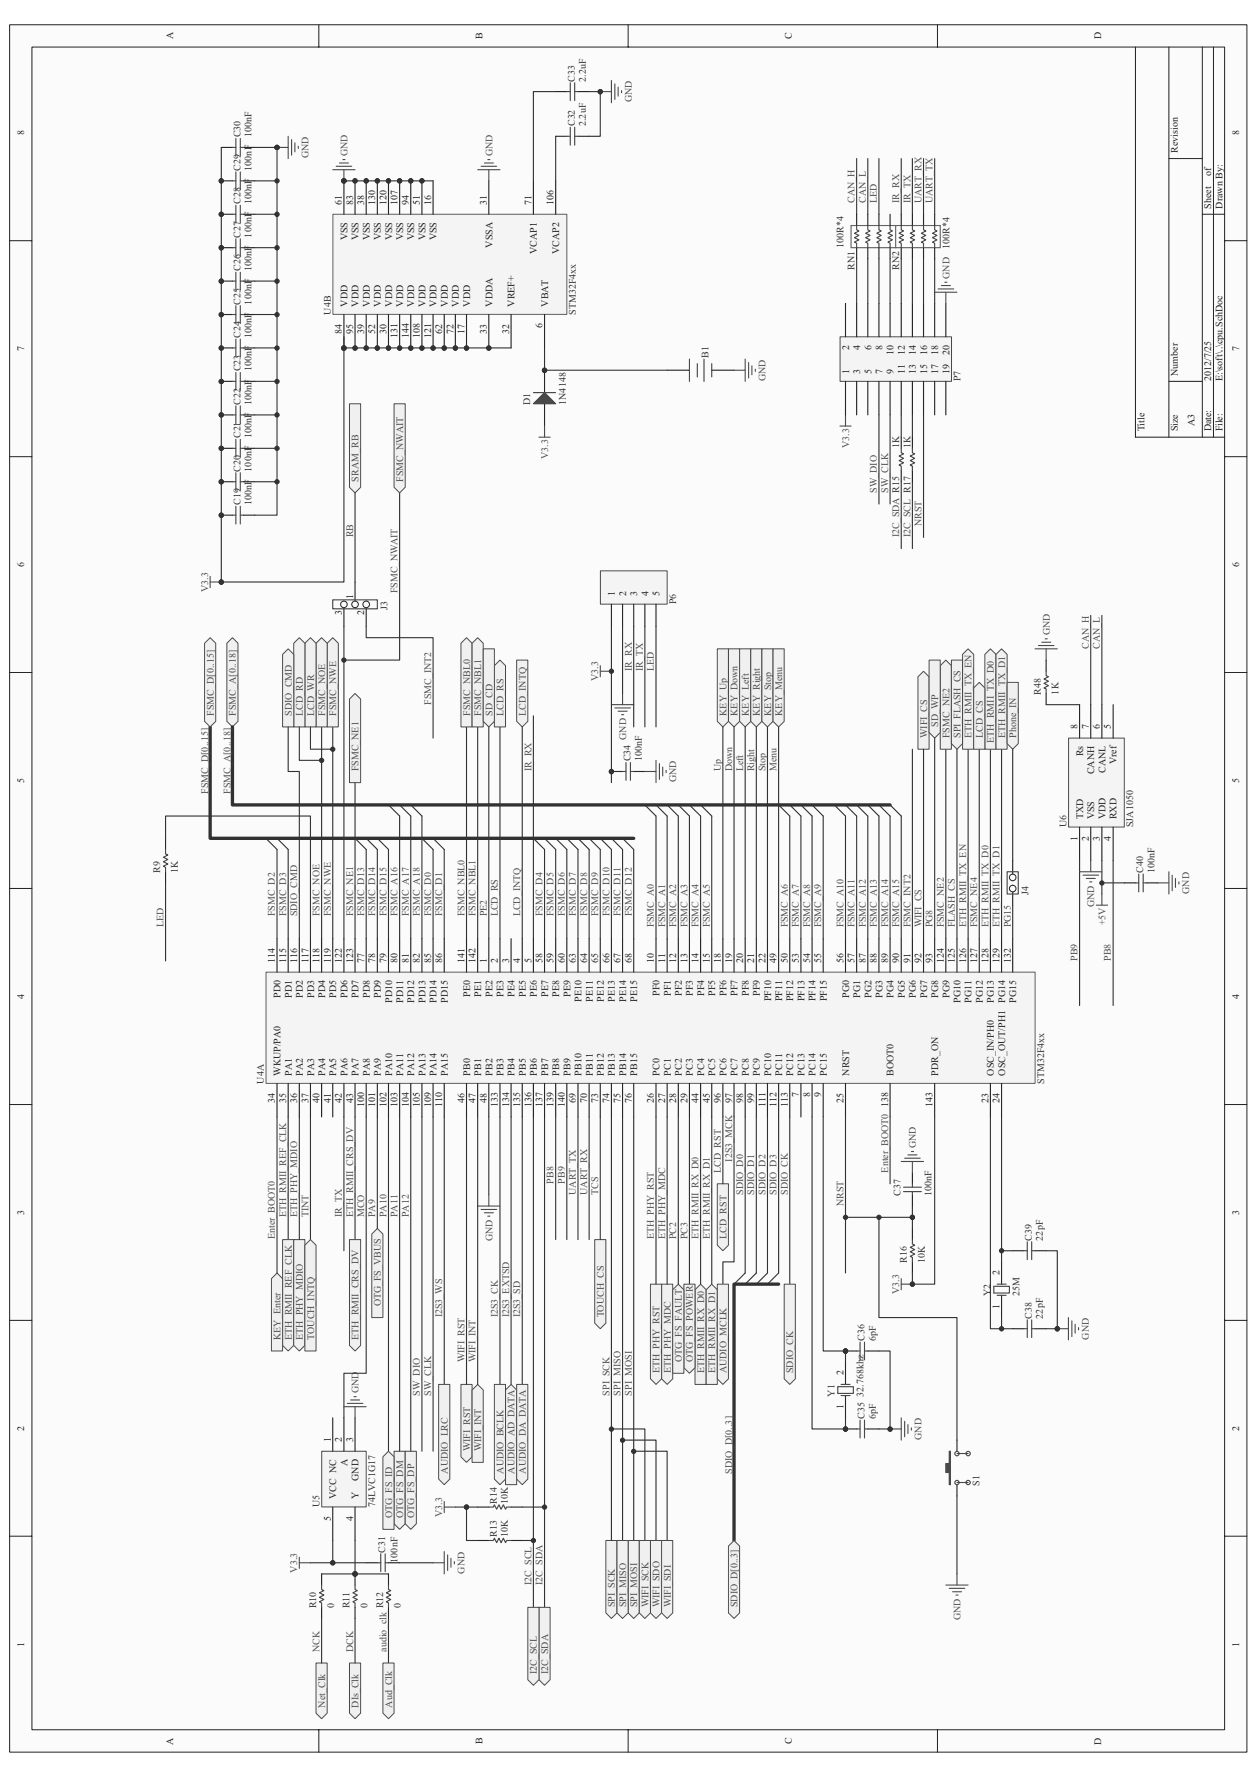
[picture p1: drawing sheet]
<svg xmlns="http://www.w3.org/2000/svg" width="210mm" height="297mm" viewBox="0 0 210 297" stroke-linecap="round" stroke-linejoin="round" font-family="sans-serif">
<defs><g id="words">
<g font-size="1.7" fill="#231f20">
<text x="28.9" y="6.6" transform="rotate(-90 28.9 6.6)">A</text>
<text x="80.6" y="6.6" transform="rotate(-90 80.6 6.6)">B</text>
<text x="132.3" y="6.6" transform="rotate(-90 132.3 6.6)">C</text>
<text x="184" y="6.6" transform="rotate(-90 184 6.6)">D</text>
<text x="4" y="22.6" transform="rotate(-90 4 22.6)">8</text>
<text x="207" y="22.6" transform="rotate(-90 207 22.6)">8</text>
<text x="196.8" y="25.5" transform="rotate(-90 196.8 25.5)">Revision</text>
<text x="202.3" y="29.5" transform="rotate(-90 202.3 29.5)">of</text>
<text x="57.1" y="34.3" transform="rotate(-90 57.1 34.3)">61</text>
<text x="59" y="34.3" transform="rotate(-90 59 34.3)">83</text>
<text x="60.8" y="34.3" transform="rotate(-90 60.8 34.3)">38</text>
<text x="62.7" y="34.3" transform="rotate(-90 62.7 34.3)">130</text>
<text x="64.6" y="34.3" transform="rotate(-90 64.6 34.3)">120</text>
<text x="66.4" y="34.3" transform="rotate(-90 66.4 34.3)">107</text>
<text x="68.3" y="34.3" transform="rotate(-90 68.3 34.3)">94</text>
<text x="70.1" y="34.3" transform="rotate(-90 70.1 34.3)">51</text>
<text x="72" y="34.3" transform="rotate(-90 72 34.3)">16</text>
<text x="81.3" y="34.3" transform="rotate(-90 81.3 34.3)">31</text>
<text x="88.8" y="34.3" transform="rotate(-90 88.8 34.3)">71</text>
<text x="92.5" y="34.3" transform="rotate(-90 92.5 34.3)">106</text>
<text x="202.3" y="34.9" transform="rotate(-90 202.3 34.9)">Sheet</text>
<text x="204.2" y="34.9" transform="rotate(-90 204.2 34.9)">Drawn By:</text>
<text x="58" y="40.2" transform="rotate(-90 58 40.2)">VSS</text>
<text x="59.9" y="40.2" transform="rotate(-90 59.9 40.2)">VSS</text>
<text x="61.8" y="40.2" transform="rotate(-90 61.8 40.2)">VSS</text>
<text x="63.6" y="40.2" transform="rotate(-90 63.6 40.2)">VSS</text>
<text x="65.5" y="40.2" transform="rotate(-90 65.5 40.2)">VSS</text>
<text x="67.4" y="40.2" transform="rotate(-90 67.4 40.2)">VSS</text>
<text x="69.2" y="40.2" transform="rotate(-90 69.2 40.2)">VSS</text>
<text x="71.1" y="40.2" transform="rotate(-90 71.1 40.2)">VSS</text>
<text x="72.9" y="40.2" transform="rotate(-90 72.9 40.2)">VSS</text>
<text x="82.2" y="41.4" transform="rotate(-90 82.2 41.4)">VSSA</text>
<text x="89.7" y="42.4" transform="rotate(-90 89.7 42.4)">VCAP1</text>
<text x="93.4" y="42.4" transform="rotate(-90 93.4 42.4)">VCAP2</text>
<text x="58" y="51.3" transform="rotate(-90 58 51.3)">VDD</text>
<text x="59.9" y="51.3" transform="rotate(-90 59.9 51.3)">VDD</text>
<text x="61.8" y="51.3" transform="rotate(-90 61.8 51.3)">VDD</text>
<text x="63.6" y="51.3" transform="rotate(-90 63.6 51.3)">VDD</text>
<text x="65.5" y="51.3" transform="rotate(-90 65.5 51.3)">VDD</text>
<text x="67.4" y="51.3" transform="rotate(-90 67.4 51.3)">VDD</text>
<text x="69.2" y="51.3" transform="rotate(-90 69.2 51.3)">VDD</text>
<text x="71.1" y="51.3" transform="rotate(-90 71.1 51.3)">VDD</text>
<text x="72.9" y="51.3" transform="rotate(-90 72.9 51.3)">VDD</text>
<text x="74.8" y="51.3" transform="rotate(-90 74.8 51.3)">VDD</text>
<text x="76.7" y="51.3" transform="rotate(-90 76.7 51.3)">VDD</text>
<text x="78.5" y="51.3" transform="rotate(-90 78.5 51.3)">VDD</text>
<text x="82.2" y="51.3" transform="rotate(-90 82.2 51.3)">VDDA</text>
<text x="86" y="51.3" transform="rotate(-90 86 51.3)">VREF+</text>
<text x="91.6" y="51.3" transform="rotate(-90 91.6 51.3)">VBAT</text>
<text x="4" y="58.7" transform="rotate(-90 4 58.7)">7</text>
<text x="57.1" y="55.7" transform="rotate(-90 57.1 55.7)">84</text>
<text x="59" y="55.7" transform="rotate(-90 59 55.7)">95</text>
<text x="60.8" y="55.7" transform="rotate(-90 60.8 55.7)">39</text>
<text x="62.7" y="55.7" transform="rotate(-90 62.7 55.7)">52</text>
<text x="64.6" y="55.7" transform="rotate(-90 64.6 55.7)">30</text>
<text x="66.4" y="56.6" transform="rotate(-90 66.4 56.6)">131</text>
<text x="68.3" y="56.6" transform="rotate(-90 68.3 56.6)">144</text>
<text x="70.1" y="56.6" transform="rotate(-90 70.1 56.6)">108</text>
<text x="72" y="56.6" transform="rotate(-90 72 56.6)">121</text>
<text x="73.9" y="55.7" transform="rotate(-90 73.9 55.7)">62</text>
<text x="75.7" y="55.7" transform="rotate(-90 75.7 55.7)">72</text>
<text x="77.6" y="55.7" transform="rotate(-90 77.6 55.7)">17</text>
<text x="81.3" y="55.7" transform="rotate(-90 81.3 55.7)">33</text>
<text x="85" y="55.7" transform="rotate(-90 85 55.7)">32</text>
<text x="90.6" y="54.9" transform="rotate(-90 90.6 54.9)">6</text>
<text x="141.8" y="58.4" transform="rotate(-90 141.8 58.4)">2</text>
<text x="143.7" y="58.4" transform="rotate(-90 143.7 58.4)">4</text>
<text x="145.6" y="58.4" transform="rotate(-90 145.6 58.4)">6</text>
<text x="147.4" y="58.4" transform="rotate(-90 147.4 58.4)">8</text>
<text x="149.3" y="59.3" transform="rotate(-90 149.3 59.3)">10</text>
<text x="151.1" y="59.3" transform="rotate(-90 151.1 59.3)">12</text>
<text x="153" y="59.3" transform="rotate(-90 153 59.3)">14</text>
<text x="154.9" y="59.3" transform="rotate(-90 154.9 59.3)">16</text>
<text x="156.7" y="59.3" transform="rotate(-90 156.7 59.3)">18</text>
<text x="158.6" y="59.3" transform="rotate(-90 158.6 59.3)">20</text>
<text x="207" y="58.7" transform="rotate(-90 207 58.7)">7</text>
<text x="141.8" y="62.4" transform="rotate(-90 141.8 62.4)">1</text>
<text x="143.7" y="62.4" transform="rotate(-90 143.7 62.4)">3</text>
<text x="145.6" y="62.4" transform="rotate(-90 145.6 62.4)">5</text>
<text x="147.4" y="62.4" transform="rotate(-90 147.4 62.4)">7</text>
<text x="149.3" y="62.4" transform="rotate(-90 149.3 62.4)">9</text>
<text x="151.1" y="62.4" transform="rotate(-90 151.1 62.4)">11</text>
<text x="153" y="62.4" transform="rotate(-90 153 62.4)">13</text>
<text x="154.9" y="62.4" transform="rotate(-90 154.9 62.4)">15</text>
<text x="156.7" y="62.4" transform="rotate(-90 156.7 62.4)">17</text>
<text x="158.6" y="62.4" transform="rotate(-90 158.6 62.4)">19</text>
<text x="196.8" y="62.8" transform="rotate(-90 196.8 62.8)">Number</text>
<text x="202.3" y="63.7" transform="rotate(-90 202.3 63.7)">2012/7/25</text>
<text x="204.2" y="63.7" transform="rotate(-90 204.2 63.7)">E:\soft\..\cpu.SchDoc</text>
<text x="199.6" y="71.2" transform="rotate(-90 199.6 71.2)">A3</text>
<text x="191.2" y="72.1" transform="rotate(-90 191.2 72.1)">Title</text>
<text x="196.8" y="72.1" transform="rotate(-90 196.8 72.1)">Size</text>
<text x="202.3" y="72.1" transform="rotate(-90 202.3 72.1)">Date:</text>
<text x="204.2" y="72.1" transform="rotate(-90 204.2 72.1)">File:</text>
<text x="4" y="94.8" transform="rotate(-90 4 94.8)">6</text>
<text x="207" y="94.8" transform="rotate(-90 207 94.8)">6</text>
<text x="59" y="100.1" transform="rotate(-90 59 100.1)">1</text>
<text x="102.7" y="99.7" transform="rotate(-90 102.7 99.7)">1</text>
<text x="104.6" y="99.7" transform="rotate(-90 104.6 99.7)">2</text>
<text x="106.5" y="99.7" transform="rotate(-90 106.5 99.7)">3</text>
<text x="108.3" y="99.7" transform="rotate(-90 108.3 99.7)">4</text>
<text x="110.2" y="99.7" transform="rotate(-90 110.2 99.7)">5</text>
<text x="57.1" y="102.8" transform="rotate(-90 57.1 102.8)">3</text>
<text x="60.8" y="102.8" transform="rotate(-90 60.8 102.8)">2</text>
<text x="180" y="121.9" transform="rotate(-90 180 121.9)">8</text>
<text x="181.9" y="121.9" transform="rotate(-90 181.9 121.9)">7</text>
<text x="183.7" y="121.9" transform="rotate(-90 183.7 121.9)">6</text>
<text x="185.6" y="121.9" transform="rotate(-90 185.6 121.9)">5</text>
<text x="4" y="130.9" transform="rotate(-90 4 130.9)">5</text>
<text x="180.9" y="126.4" transform="rotate(-90 180.9 126.4)">Rs</text>
<text x="182.8" y="129.4" transform="rotate(-90 182.8 129.4)">CANH</text>
<text x="184.7" y="129.2" transform="rotate(-90 184.7 129.2)">CANL</text>
<text x="186.5" y="127.8" transform="rotate(-90 186.5 127.8)">Vref</text>
<text x="207" y="130.9" transform="rotate(-90 207 130.9)">5</text>
<text x="180.9" y="137" transform="rotate(-90 180.9 137)">TXD</text>
<text x="182.8" y="137" transform="rotate(-90 182.8 137)">VSS</text>
<text x="184.7" y="137" transform="rotate(-90 184.7 137)">VDD</text>
<text x="186.5" y="137" transform="rotate(-90 186.5 137)">RXD</text>
<text x="180" y="140.6" transform="rotate(-90 180 140.6)">1</text>
<text x="181.9" y="140.6" transform="rotate(-90 181.9 140.6)">2</text>
<text x="183.7" y="140.6" transform="rotate(-90 183.7 140.6)">3</text>
<text x="185.6" y="140.6" transform="rotate(-90 185.6 140.6)">4</text>
<text x="45.9" y="161" transform="rotate(-90 45.9 161)">114</text>
<text x="47.8" y="161" transform="rotate(-90 47.8 161)">115</text>
<text x="49.7" y="161" transform="rotate(-90 49.7 161)">116</text>
<text x="51.5" y="161" transform="rotate(-90 51.5 161)">117</text>
<text x="53.4" y="161" transform="rotate(-90 53.4 161)">118</text>
<text x="55.2" y="161" transform="rotate(-90 55.2 161)">119</text>
<text x="57.1" y="161" transform="rotate(-90 57.1 161)">122</text>
<text x="59" y="161" transform="rotate(-90 59 161)">123</text>
<text x="60.8" y="161" transform="rotate(-90 60.8 161)">77</text>
<text x="62.7" y="161" transform="rotate(-90 62.7 161)">78</text>
<text x="64.6" y="161" transform="rotate(-90 64.6 161)">79</text>
<text x="66.4" y="161" transform="rotate(-90 66.4 161)">80</text>
<text x="68.3" y="161" transform="rotate(-90 68.3 161)">81</text>
<text x="70.1" y="161" transform="rotate(-90 70.1 161)">82</text>
<text x="72" y="161" transform="rotate(-90 72 161)">85</text>
<text x="73.9" y="161" transform="rotate(-90 73.9 161)">86</text>
<text x="77.6" y="161" transform="rotate(-90 77.6 161)">141</text>
<text x="79.5" y="161" transform="rotate(-90 79.5 161)">142</text>
<text x="81.3" y="161" transform="rotate(-90 81.3 161)">1</text>
<text x="83.2" y="161" transform="rotate(-90 83.2 161)">2</text>
<text x="85" y="161" transform="rotate(-90 85 161)">3</text>
<text x="86.9" y="161" transform="rotate(-90 86.9 161)">4</text>
<text x="88.8" y="161" transform="rotate(-90 88.8 161)">5</text>
<text x="90.6" y="161" transform="rotate(-90 90.6 161)">58</text>
<text x="92.5" y="161" transform="rotate(-90 92.5 161)">59</text>
<text x="94.4" y="161" transform="rotate(-90 94.4 161)">60</text>
<text x="96.2" y="161" transform="rotate(-90 96.2 161)">63</text>
<text x="98.1" y="161" transform="rotate(-90 98.1 161)">64</text>
<text x="99.9" y="161" transform="rotate(-90 99.9 161)">65</text>
<text x="101.8" y="161" transform="rotate(-90 101.8 161)">66</text>
<text x="103.7" y="161" transform="rotate(-90 103.7 161)">67</text>
<text x="105.5" y="161" transform="rotate(-90 105.5 161)">68</text>
<text x="109.2" y="161" transform="rotate(-90 109.2 161)">10</text>
<text x="111.1" y="161" transform="rotate(-90 111.1 161)">11</text>
<text x="113" y="161" transform="rotate(-90 113 161)">12</text>
<text x="114.8" y="161" transform="rotate(-90 114.8 161)">13</text>
<text x="116.7" y="161" transform="rotate(-90 116.7 161)">14</text>
<text x="118.6" y="161" transform="rotate(-90 118.6 161)">15</text>
<text x="120.4" y="161" transform="rotate(-90 120.4 161)">18</text>
<text x="122.3" y="161" transform="rotate(-90 122.3 161)">19</text>
<text x="124.1" y="161" transform="rotate(-90 124.1 161)">20</text>
<text x="126" y="161" transform="rotate(-90 126 161)">21</text>
<text x="127.9" y="161" transform="rotate(-90 127.9 161)">22</text>
<text x="129.7" y="161" transform="rotate(-90 129.7 161)">49</text>
<text x="131.6" y="161" transform="rotate(-90 131.6 161)">50</text>
<text x="133.5" y="161" transform="rotate(-90 133.5 161)">53</text>
<text x="135.3" y="161" transform="rotate(-90 135.3 161)">54</text>
<text x="137.2" y="161" transform="rotate(-90 137.2 161)">55</text>
<text x="140.9" y="161" transform="rotate(-90 140.9 161)">56</text>
<text x="142.8" y="161" transform="rotate(-90 142.8 161)">57</text>
<text x="144.6" y="161" transform="rotate(-90 144.6 161)">87</text>
<text x="146.5" y="161" transform="rotate(-90 146.5 161)">88</text>
<text x="148.3" y="161" transform="rotate(-90 148.3 161)">89</text>
<text x="150.2" y="161" transform="rotate(-90 150.2 161)">90</text>
<text x="152.1" y="161" transform="rotate(-90 152.1 161)">91</text>
<text x="153.9" y="161" transform="rotate(-90 153.9 161)">92</text>
<text x="155.8" y="161" transform="rotate(-90 155.8 161)">93</text>
<text x="157.7" y="161" transform="rotate(-90 157.7 161)">124</text>
<text x="159.5" y="161" transform="rotate(-90 159.5 161)">125</text>
<text x="161.4" y="161" transform="rotate(-90 161.4 161)">126</text>
<text x="163.2" y="161" transform="rotate(-90 163.2 161)">127</text>
<text x="165.1" y="161" transform="rotate(-90 165.1 161)">128</text>
<text x="167" y="161" transform="rotate(-90 167 161)">129</text>
<text x="168.8" y="161" transform="rotate(-90 168.8 161)">132</text>
<text x="4" y="167" transform="rotate(-90 4 167)">4</text>
<text x="46.9" y="166.8" transform="rotate(-90 46.9 166.8)">PD0</text>
<text x="48.7" y="166.8" transform="rotate(-90 48.7 166.8)">PD1</text>
<text x="50.6" y="166.8" transform="rotate(-90 50.6 166.8)">PD2</text>
<text x="52.5" y="166.8" transform="rotate(-90 52.5 166.8)">PD3</text>
<text x="54.3" y="166.8" transform="rotate(-90 54.3 166.8)">PD4</text>
<text x="56.2" y="166.8" transform="rotate(-90 56.2 166.8)">PD5</text>
<text x="58" y="166.8" transform="rotate(-90 58 166.8)">PD6</text>
<text x="59.9" y="166.8" transform="rotate(-90 59.9 166.8)">PD7</text>
<text x="61.8" y="166.8" transform="rotate(-90 61.8 166.8)">PD8</text>
<text x="63.6" y="166.8" transform="rotate(-90 63.6 166.8)">PD9</text>
<text x="65.5" y="167.6" transform="rotate(-90 65.5 167.6)">PD10</text>
<text x="67.4" y="167.6" transform="rotate(-90 67.4 167.6)">PD11</text>
<text x="69.2" y="167.6" transform="rotate(-90 69.2 167.6)">PD12</text>
<text x="71.1" y="167.6" transform="rotate(-90 71.1 167.6)">PD13</text>
<text x="72.9" y="167.6" transform="rotate(-90 72.9 167.6)">PD14</text>
<text x="74.8" y="167.6" transform="rotate(-90 74.8 167.6)">PD15</text>
<text x="78.5" y="166.6" transform="rotate(-90 78.5 166.6)">PE0</text>
<text x="80.4" y="166.6" transform="rotate(-90 80.4 166.6)">PE1</text>
<text x="82.2" y="166.6" transform="rotate(-90 82.2 166.6)">PE2</text>
<text x="84.1" y="166.6" transform="rotate(-90 84.1 166.6)">PE3</text>
<text x="86" y="166.6" transform="rotate(-90 86 166.6)">PE4</text>
<text x="87.8" y="166.6" transform="rotate(-90 87.8 166.6)">PE5</text>
<text x="89.7" y="166.6" transform="rotate(-90 89.7 166.6)">PE6</text>
<text x="91.6" y="166.6" transform="rotate(-90 91.6 166.6)">PE7</text>
<text x="93.4" y="166.6" transform="rotate(-90 93.4 166.6)">PE8</text>
<text x="95.3" y="166.6" transform="rotate(-90 95.3 166.6)">PE9</text>
<text x="97.1" y="167.4" transform="rotate(-90 97.1 167.4)">PE10</text>
<text x="99" y="167.4" transform="rotate(-90 99 167.4)">PE11</text>
<text x="100.9" y="167.4" transform="rotate(-90 100.9 167.4)">PE12</text>
<text x="102.7" y="167.4" transform="rotate(-90 102.7 167.4)">PE13</text>
<text x="104.6" y="167.4" transform="rotate(-90 104.6 167.4)">PE14</text>
<text x="106.5" y="167.4" transform="rotate(-90 106.5 167.4)">PE15</text>
<text x="110.2" y="166.5" transform="rotate(-90 110.2 166.5)">PF0</text>
<text x="112" y="166.5" transform="rotate(-90 112 166.5)">PF1</text>
<text x="113.9" y="166.5" transform="rotate(-90 113.9 166.5)">PF2</text>
<text x="115.8" y="166.5" transform="rotate(-90 115.8 166.5)">PF3</text>
<text x="117.6" y="166.5" transform="rotate(-90 117.6 166.5)">PF4</text>
<text x="119.5" y="166.5" transform="rotate(-90 119.5 166.5)">PF5</text>
<text x="121.4" y="166.5" transform="rotate(-90 121.4 166.5)">PF6</text>
<text x="123.2" y="166.5" transform="rotate(-90 123.2 166.5)">PF7</text>
<text x="125.1" y="166.5" transform="rotate(-90 125.1 166.5)">PF8</text>
<text x="126.9" y="166.5" transform="rotate(-90 126.9 166.5)">PF9</text>
<text x="128.8" y="167.3" transform="rotate(-90 128.8 167.3)">PF10</text>
<text x="130.7" y="167.3" transform="rotate(-90 130.7 167.3)">PF11</text>
<text x="132.5" y="167.3" transform="rotate(-90 132.5 167.3)">PF12</text>
<text x="134.4" y="167.3" transform="rotate(-90 134.4 167.3)">PF13</text>
<text x="136.2" y="167.3" transform="rotate(-90 136.2 167.3)">PF14</text>
<text x="138.1" y="167.3" transform="rotate(-90 138.1 167.3)">PF15</text>
<text x="141.8" y="166.8" transform="rotate(-90 141.8 166.8)">PG0</text>
<text x="143.7" y="166.8" transform="rotate(-90 143.7 166.8)">PG1</text>
<text x="145.6" y="166.8" transform="rotate(-90 145.6 166.8)">PG2</text>
<text x="147.4" y="166.8" transform="rotate(-90 147.4 166.8)">PG3</text>
<text x="149.3" y="166.8" transform="rotate(-90 149.3 166.8)">PG4</text>
<text x="151.1" y="166.8" transform="rotate(-90 151.1 166.8)">PG5</text>
<text x="153" y="166.8" transform="rotate(-90 153 166.8)">PG6</text>
<text x="154.9" y="166.8" transform="rotate(-90 154.9 166.8)">PG7</text>
<text x="156.7" y="166.8" transform="rotate(-90 156.7 166.8)">PG8</text>
<text x="158.6" y="166.8" transform="rotate(-90 158.6 166.8)">PG9</text>
<text x="160.5" y="167.6" transform="rotate(-90 160.5 167.6)">PG10</text>
<text x="162.3" y="167.6" transform="rotate(-90 162.3 167.6)">PG11</text>
<text x="164.2" y="167.6" transform="rotate(-90 164.2 167.6)">PG12</text>
<text x="166" y="167.6" transform="rotate(-90 166 167.6)">PG13</text>
<text x="167.9" y="167.6" transform="rotate(-90 167.9 167.6)">PG14</text>
<text x="169.8" y="167.6" transform="rotate(-90 169.8 167.6)">PG15</text>
<text x="207" y="167" transform="rotate(-90 207 167)">4</text>
<text x="46.9" y="179.8" transform="rotate(-90 46.9 179.8)">WKUP/PA0</text>
<text x="48.7" y="179.8" transform="rotate(-90 48.7 179.8)">PA1</text>
<text x="50.6" y="179.8" transform="rotate(-90 50.6 179.8)">PA2</text>
<text x="52.5" y="179.8" transform="rotate(-90 52.5 179.8)">PA3</text>
<text x="54.3" y="179.8" transform="rotate(-90 54.3 179.8)">PA4</text>
<text x="56.2" y="179.8" transform="rotate(-90 56.2 179.8)">PA5</text>
<text x="58" y="179.8" transform="rotate(-90 58 179.8)">PA6</text>
<text x="59.9" y="179.8" transform="rotate(-90 59.9 179.8)">PA7</text>
<text x="61.8" y="179.8" transform="rotate(-90 61.8 179.8)">PA8</text>
<text x="63.6" y="179.8" transform="rotate(-90 63.6 179.8)">PA9</text>
<text x="65.5" y="179.8" transform="rotate(-90 65.5 179.8)">PA10</text>
<text x="67.4" y="179.8" transform="rotate(-90 67.4 179.8)">PA11</text>
<text x="69.2" y="179.8" transform="rotate(-90 69.2 179.8)">PA12</text>
<text x="71.1" y="179.8" transform="rotate(-90 71.1 179.8)">PA13</text>
<text x="72.9" y="179.8" transform="rotate(-90 72.9 179.8)">PA14</text>
<text x="74.8" y="179.8" transform="rotate(-90 74.8 179.8)">PA15</text>
<text x="78.5" y="179.8" transform="rotate(-90 78.5 179.8)">PB0</text>
<text x="80.4" y="179.8" transform="rotate(-90 80.4 179.8)">PB1</text>
<text x="82.2" y="179.8" transform="rotate(-90 82.2 179.8)">PB2</text>
<text x="84.1" y="179.8" transform="rotate(-90 84.1 179.8)">PB3</text>
<text x="86" y="179.8" transform="rotate(-90 86 179.8)">PB4</text>
<text x="87.8" y="179.8" transform="rotate(-90 87.8 179.8)">PB5</text>
<text x="89.7" y="179.8" transform="rotate(-90 89.7 179.8)">PB6</text>
<text x="91.6" y="179.8" transform="rotate(-90 91.6 179.8)">PB7</text>
<text x="93.4" y="179.8" transform="rotate(-90 93.4 179.8)">PB8</text>
<text x="95.3" y="179.8" transform="rotate(-90 95.3 179.8)">PB9</text>
<text x="97.1" y="179.8" transform="rotate(-90 97.1 179.8)">PB10</text>
<text x="99" y="179.8" transform="rotate(-90 99 179.8)">PB11</text>
<text x="100.9" y="179.8" transform="rotate(-90 100.9 179.8)">PB12</text>
<text x="102.7" y="179.8" transform="rotate(-90 102.7 179.8)">PB13</text>
<text x="104.6" y="179.8" transform="rotate(-90 104.6 179.8)">PB14</text>
<text x="106.5" y="179.8" transform="rotate(-90 106.5 179.8)">PB15</text>
<text x="110.2" y="179.8" transform="rotate(-90 110.2 179.8)">PC0</text>
<text x="112" y="179.8" transform="rotate(-90 112 179.8)">PC1</text>
<text x="113.9" y="179.8" transform="rotate(-90 113.9 179.8)">PC2</text>
<text x="115.8" y="179.8" transform="rotate(-90 115.8 179.8)">PC3</text>
<text x="117.6" y="179.8" transform="rotate(-90 117.6 179.8)">PC4</text>
<text x="119.5" y="179.8" transform="rotate(-90 119.5 179.8)">PC5</text>
<text x="121.4" y="179.8" transform="rotate(-90 121.4 179.8)">PC6</text>
<text x="123.2" y="179.8" transform="rotate(-90 123.2 179.8)">PC7</text>
<text x="125.1" y="179.8" transform="rotate(-90 125.1 179.8)">PC8</text>
<text x="126.9" y="179.8" transform="rotate(-90 126.9 179.8)">PC9</text>
<text x="128.8" y="179.8" transform="rotate(-90 128.8 179.8)">PC10</text>
<text x="130.7" y="179.8" transform="rotate(-90 130.7 179.8)">PC11</text>
<text x="132.5" y="179.8" transform="rotate(-90 132.5 179.8)">PC12</text>
<text x="134.4" y="179.8" transform="rotate(-90 134.4 179.8)">PC13</text>
<text x="136.2" y="179.8" transform="rotate(-90 136.2 179.8)">PC14</text>
<text x="138.1" y="179.8" transform="rotate(-90 138.1 179.8)">PC15</text>
<text x="141.8" y="179.8" transform="rotate(-90 141.8 179.8)">NRST</text>
<text x="149.3" y="179.8" transform="rotate(-90 149.3 179.8)">BOOT0</text>
<text x="156.7" y="179.8" transform="rotate(-90 156.7 179.8)">PDR_ON</text>
<text x="166" y="179.8" transform="rotate(-90 166 179.8)">OSC_IN/PH0</text>
<text x="167.9" y="179.8" transform="rotate(-90 167.9 179.8)">OSC_OUT/PH1</text>
<text x="45.9" y="184.3" transform="rotate(-90 45.9 184.3)">34</text>
<text x="47.8" y="184.3" transform="rotate(-90 47.8 184.3)">35</text>
<text x="49.7" y="184.3" transform="rotate(-90 49.7 184.3)">36</text>
<text x="51.5" y="184.3" transform="rotate(-90 51.5 184.3)">37</text>
<text x="53.4" y="184.3" transform="rotate(-90 53.4 184.3)">40</text>
<text x="55.2" y="184.3" transform="rotate(-90 55.2 184.3)">41</text>
<text x="57.1" y="184.3" transform="rotate(-90 57.1 184.3)">42</text>
<text x="59" y="184.3" transform="rotate(-90 59 184.3)">43</text>
<text x="60.8" y="185.1" transform="rotate(-90 60.8 185.1)">100</text>
<text x="62.7" y="185.1" transform="rotate(-90 62.7 185.1)">101</text>
<text x="64.6" y="185.1" transform="rotate(-90 64.6 185.1)">102</text>
<text x="66.4" y="185.1" transform="rotate(-90 66.4 185.1)">103</text>
<text x="68.3" y="185.1" transform="rotate(-90 68.3 185.1)">104</text>
<text x="70.1" y="185.1" transform="rotate(-90 70.1 185.1)">105</text>
<text x="72" y="185.1" transform="rotate(-90 72 185.1)">109</text>
<text x="73.9" y="185.1" transform="rotate(-90 73.9 185.1)">110</text>
<text x="77.6" y="184.3" transform="rotate(-90 77.6 184.3)">46</text>
<text x="79.5" y="184.3" transform="rotate(-90 79.5 184.3)">47</text>
<text x="81.3" y="184.3" transform="rotate(-90 81.3 184.3)">48</text>
<text x="83.2" y="185.1" transform="rotate(-90 83.2 185.1)">133</text>
<text x="85" y="185.1" transform="rotate(-90 85 185.1)">134</text>
<text x="86.9" y="185.1" transform="rotate(-90 86.9 185.1)">135</text>
<text x="88.8" y="185.1" transform="rotate(-90 88.8 185.1)">136</text>
<text x="90.6" y="185.1" transform="rotate(-90 90.6 185.1)">137</text>
<text x="92.5" y="185.1" transform="rotate(-90 92.5 185.1)">139</text>
<text x="94.4" y="185.1" transform="rotate(-90 94.4 185.1)">140</text>
<text x="96.2" y="184.3" transform="rotate(-90 96.2 184.3)">69</text>
<text x="98.1" y="184.3" transform="rotate(-90 98.1 184.3)">70</text>
<text x="99.9" y="184.3" transform="rotate(-90 99.9 184.3)">73</text>
<text x="101.8" y="184.3" transform="rotate(-90 101.8 184.3)">74</text>
<text x="103.7" y="184.3" transform="rotate(-90 103.7 184.3)">75</text>
<text x="105.5" y="184.3" transform="rotate(-90 105.5 184.3)">76</text>
<text x="109.2" y="184.3" transform="rotate(-90 109.2 184.3)">26</text>
<text x="111.1" y="184.3" transform="rotate(-90 111.1 184.3)">27</text>
<text x="113" y="184.3" transform="rotate(-90 113 184.3)">28</text>
<text x="114.8" y="184.3" transform="rotate(-90 114.8 184.3)">29</text>
<text x="116.7" y="184.3" transform="rotate(-90 116.7 184.3)">44</text>
<text x="118.6" y="184.3" transform="rotate(-90 118.6 184.3)">45</text>
<text x="120.4" y="184.3" transform="rotate(-90 120.4 184.3)">96</text>
<text x="122.3" y="184.3" transform="rotate(-90 122.3 184.3)">97</text>
<text x="124.1" y="184.3" transform="rotate(-90 124.1 184.3)">98</text>
<text x="126" y="184.3" transform="rotate(-90 126 184.3)">99</text>
<text x="127.9" y="185.1" transform="rotate(-90 127.9 185.1)">111</text>
<text x="129.7" y="185.1" transform="rotate(-90 129.7 185.1)">112</text>
<text x="131.6" y="185.1" transform="rotate(-90 131.6 185.1)">113</text>
<text x="133.5" y="183.4" transform="rotate(-90 133.5 183.4)">7</text>
<text x="135.3" y="183.4" transform="rotate(-90 135.3 183.4)">8</text>
<text x="137.2" y="183.4" transform="rotate(-90 137.2 183.4)">9</text>
<text x="140.9" y="184.3" transform="rotate(-90 140.9 184.3)">25</text>
<text x="148.3" y="185.1" transform="rotate(-90 148.3 185.1)">138</text>
<text x="155.8" y="185.1" transform="rotate(-90 155.8 185.1)">143</text>
<text x="165.1" y="184.3" transform="rotate(-90 165.1 184.3)">23</text>
<text x="167" y="184.3" transform="rotate(-90 167 184.3)">24</text>
<text x="4" y="203.1" transform="rotate(-90 4 203.1)">3</text>
<text x="207" y="203.1" transform="rotate(-90 207 203.1)">3</text>
<text x="167" y="213.2" transform="rotate(-90 167 213.2)">2</text>
<text x="167" y="218.8" transform="rotate(-90 167 218.8)">1</text>
<text x="140.9" y="229.9" transform="rotate(-90 140.9 229.9)">2</text>
<text x="4" y="239.2" transform="rotate(-90 4 239.2)">2</text>
<text x="140.9" y="235.6" transform="rotate(-90 140.9 235.6)">1</text>
<text x="207" y="239.2" transform="rotate(-90 207 239.2)">2</text>
<text x="55.2" y="241.1" transform="rotate(-90 55.2 241.1)">1</text>
<text x="57.1" y="241.1" transform="rotate(-90 57.1 241.1)">2</text>
<text x="58" y="245.1" transform="rotate(-90 58 245.1)">A</text>
<text x="59" y="241.1" transform="rotate(-90 59 241.1)">3</text>
<text x="56.2" y="250.6" transform="rotate(-90 56.2 250.6)">VCC NC</text>
<text x="59.9" y="250.6" transform="rotate(-90 59.9 250.6)">Y</text>
<text x="59.9" y="247.5" transform="rotate(-90 59.9 247.5)">GND</text>
<text x="55.2" y="254.2" transform="rotate(-90 55.2 254.2)">5</text>
<text x="59" y="254.2" transform="rotate(-90 59 254.2)">4</text>
<text x="4" y="275.3" transform="rotate(-90 4 275.3)">1</text>
<text x="207" y="275.3" transform="rotate(-90 207 275.3)">1</text>
<text x="28.9" y="291.6" transform="rotate(-90 28.9 291.6)">A</text>
<text x="80.6" y="291.6" transform="rotate(-90 80.6 291.6)">B</text>
<text x="132.3" y="291.6" transform="rotate(-90 132.3 291.6)">C</text>
<text x="184" y="291.6" transform="rotate(-90 184 291.6)">D</text>
</g>
<g font-size="1.7" fill="#333133">
<text x="96" y="13.6" transform="rotate(-90 96 13.6)">C33</text>
<text x="97.9" y="13.6" transform="rotate(-90 97.9 13.6)">2.2uF</text>
<text x="40.2" y="23" transform="rotate(-90 40.2 23)">C30</text>
<text x="42" y="23" transform="rotate(-90 42 23)">100nF</text>
<text x="96" y="21.1" transform="rotate(-90 96 21.1)">C32</text>
<text x="97.9" y="21.1" transform="rotate(-90 97.9 21.1)">2.2uF</text>
<text x="40.2" y="28.5" transform="rotate(-90 40.2 28.5)">C29</text>
<text x="42" y="28.5" transform="rotate(-90 42 28.5)">100nF</text>
<text x="40.2" y="34.1" transform="rotate(-90 40.2 34.1)">C28</text>
<text x="42" y="34.1" transform="rotate(-90 42 34.1)">100nF</text>
<text x="40.2" y="39.7" transform="rotate(-90 40.2 39.7)">C27</text>
<text x="42" y="39.7" transform="rotate(-90 42 39.7)">100nF</text>
<text x="140.9" y="41.4" transform="rotate(-90 140.9 41.4)">100R*4</text>
<text x="158.6" y="41.6" transform="rotate(-90 158.6 41.6)">100R*4</text>
<text x="40.2" y="45.3" transform="rotate(-90 40.2 45.3)">C26</text>
<text x="42" y="45.3" transform="rotate(-90 42 45.3)">100nF</text>
<text x="142.8" y="45.1" transform="rotate(-90 142.8 45.1)">RN1</text>
<text x="150.2" y="45.1" transform="rotate(-90 150.2 45.1)">RN2</text>
<text x="40.2" y="50.9" transform="rotate(-90 40.2 50.9)">C25</text>
<text x="42" y="50.9" transform="rotate(-90 42 50.9)">100nF</text>
<text x="55.2" y="52.6" transform="rotate(-90 55.2 52.6)">U4B</text>
<text x="96.2" y="52.6" transform="rotate(-90 96.2 52.6)">STM32F4xx</text>
<text x="40.2" y="56.5" transform="rotate(-90 40.2 56.5)">C24</text>
<text x="42" y="56.5" transform="rotate(-90 42 56.5)">100nF</text>
<text x="118.4" y="59.8" transform="rotate(-90 118.4 59.8)">B1</text>
<text x="40.2" y="62.1" transform="rotate(-90 40.2 62.1)">C23</text>
<text x="42" y="62.1" transform="rotate(-90 42 62.1)">100nF</text>
<text x="160.5" y="63.7" transform="rotate(-90 160.5 63.7)">P7</text>
<text x="40.2" y="67.7" transform="rotate(-90 40.2 67.7)">C22</text>
<text x="42" y="67.7" transform="rotate(-90 42 67.7)">100nF</text>
<text x="88.6" y="67.7" transform="rotate(-90 88.6 67.7)">D1</text>
<text x="94.5" y="67.7" transform="rotate(-90 94.5 67.7)">1N4148</text>
<text x="40.2" y="73.2" transform="rotate(-90 40.2 73.2)">C21</text>
<text x="42" y="73.2" transform="rotate(-90 42 73.2)">100nF</text>
<text x="150.2" y="74.9" transform="rotate(-90 150.2 74.9)">1K</text>
<text x="152.1" y="74.9" transform="rotate(-90 152.1 74.9)">1K</text>
<text x="40.2" y="78.8" transform="rotate(-90 40.2 78.8)">C20</text>
<text x="42" y="78.8" transform="rotate(-90 42 78.8)">100nF</text>
<text x="40.2" y="84.4" transform="rotate(-90 40.2 84.4)">C19</text>
<text x="42" y="84.4" transform="rotate(-90 42 84.4)">100nF</text>
<text x="64.7" y="101.9" transform="rotate(-90 64.7 101.9)">J3</text>
<text x="113" y="101" transform="rotate(-90 113 101)">P6</text>
<text x="173.8" y="116.1" transform="rotate(-90 173.8 116.1)">R48</text>
<text x="176.8" y="116.1" transform="rotate(-90 176.8 116.1)">1K</text>
<text x="105.3" y="127.3" transform="rotate(-90 105.3 127.3)">C34</text>
<text x="107.2" y="127.3" transform="rotate(-90 107.2 127.3)">100nF</text>
<text x="178.1" y="138.3" transform="rotate(-90 178.1 138.3)">U6</text>
<text x="189.3" y="138.3" transform="rotate(-90 189.3 138.3)">SJA1050</text>
<text x="26.7" y="145.9" transform="rotate(-90 26.7 145.9)">R9</text>
<text x="29.7" y="145.9" transform="rotate(-90 29.7 145.9)">1K</text>
<text x="171.8" y="149.6" transform="rotate(-90 171.8 149.6)">J4</text>
<text x="191" y="145.9" transform="rotate(-90 191 145.9)">C40</text>
<text x="192.8" y="145.9" transform="rotate(-90 192.8 145.9)">100nF</text>
<text x="44.1" y="181.1" transform="rotate(-90 44.1 181.1)">U4A</text>
<text x="174.4" y="181.1" transform="rotate(-90 174.4 181.1)">STM32F4xx</text>
<text x="150.4" y="199.9" transform="rotate(-90 150.4 199.9)">C37</text>
<text x="155.6" y="199.9" transform="rotate(-90 155.6 199.9)">100nF</text>
<text x="172.4" y="207.4" transform="rotate(-90 172.4 207.4)">C39</text>
<text x="174.2" y="207.4" transform="rotate(-90 174.2 207.4)">22pF</text>
<text x="151.5" y="211.1" transform="rotate(-90 151.5 211.1)">R16</text>
<text x="154.5" y="211.1" transform="rotate(-90 154.5 211.1)">10K</text>
<text x="165.5" y="216.7" transform="rotate(-90 165.5 216.7)">Y2</text>
<text x="170.3" y="216.7" transform="rotate(-90 170.3 216.7)">25M</text>
<text x="172.4" y="220.4" transform="rotate(-90 172.4 220.4)">C38</text>
<text x="174.2" y="220.4" transform="rotate(-90 174.2 220.4)">22pF</text>
<text x="144.4" y="224.1" transform="rotate(-90 144.4 224.1)">C36</text>
<text x="146.3" y="224.1" transform="rotate(-90 146.3 224.1)">6pF</text>
<text x="139.4" y="233.5" transform="rotate(-90 139.4 233.5)">Y1</text>
<text x="144.2" y="233.5" transform="rotate(-90 144.2 233.5)">32.768khz</text>
<text x="144.4" y="237.2" transform="rotate(-90 144.4 237.2)">C35</text>
<text x="146.3" y="237.2" transform="rotate(-90 146.3 237.2)">6pF</text>
<text x="53.4" y="251.9" transform="rotate(-90 53.4 251.9)">U5</text>
<text x="62.7" y="251.9" transform="rotate(-90 62.7 251.9)">74LVC1G17</text>
<text x="83" y="251.3" transform="rotate(-90 83 251.3)">R14</text>
<text x="84.8" y="251.3" transform="rotate(-90 84.8 251.3)">10K</text>
<text x="163.6" y="248.4" transform="rotate(-90 163.6 248.4)">S1</text>
<text x="83" y="256.9" transform="rotate(-90 83 256.9)">R13</text>
<text x="84.8" y="256.9" transform="rotate(-90 84.8 256.9)">10K</text>
<text x="64.4" y="259.5" transform="rotate(-90 64.4 259.5)">C31</text>
<text x="66.4" y="261.2" transform="rotate(-90 66.4 261.2)">100nF</text>
<text x="52.8" y="268.8" transform="rotate(-90 52.8 268.8)">R10</text>
<text x="55.8" y="268.8" transform="rotate(-90 55.8 268.8)">0</text>
<text x="58.4" y="268.8" transform="rotate(-90 58.4 268.8)">R11</text>
<text x="61.4" y="268.8" transform="rotate(-90 61.4 268.8)">0</text>
<text x="64" y="268.8" transform="rotate(-90 64 268.8)">R12</text>
<text x="67" y="268.8" transform="rotate(-90 67 268.8)">0</text>
</g>
<g font-size="1.7" fill="#4c4c4e">
<text x="105.5" y="17.1" transform="rotate(-90 105.5 17.1)">GND</text>
<text x="51.5" y="26.4" transform="rotate(-90 51.5 26.4)">GND</text>
<text x="58" y="26.1" transform="rotate(-90 58 26.1)">GND</text>
<text x="82.2" y="26.1" transform="rotate(-90 82.2 26.1)">GND</text>
<text x="142.8" y="33.9" transform="rotate(-90 142.8 33.9)">CAN_H</text>
<text x="144.6" y="33.9" transform="rotate(-90 144.6 33.9)">CAN_L</text>
<text x="146.5" y="33.9" transform="rotate(-90 146.5 33.9)">LED</text>
<text x="150.2" y="33.9" transform="rotate(-90 150.2 33.9)">IR_RX</text>
<text x="152.1" y="33.9" transform="rotate(-90 152.1 33.9)">IR_TX</text>
<text x="153.9" y="33.9" transform="rotate(-90 153.9 33.9)">UART_RX</text>
<text x="155.8" y="33.9" transform="rotate(-90 155.8 33.9)">UART_TX</text>
<text x="158.6" y="46.6" transform="rotate(-90 158.6 46.6)">GND</text>
<text x="127.9" y="63.7" transform="rotate(-90 127.9 63.7)">GND</text>
<text x="91.6" y="76.8" transform="rotate(-90 91.6 76.8)">V3.3</text>
<text x="141.8" y="74.9" transform="rotate(-90 141.8 74.9)">V3.3</text>
<text x="59.9" y="80.5" transform="rotate(-90 59.9 80.5)">SRAM_RB</text>
<text x="67.4" y="80.5" transform="rotate(-90 67.4 80.5)">FSMC_NWAIT</text>
<text x="146.5" y="82.4" transform="rotate(-90 146.5 82.4)">SW_DIO</text>
<text x="148.3" y="82.4" transform="rotate(-90 148.3 82.4)">SW_CLK</text>
<text x="59" y="89.8" transform="rotate(-90 59 89.8)">RB</text>
<text x="150.2" y="89.8" transform="rotate(-90 150.2 89.8)">I2C_SDA R15</text>
<text x="152.1" y="89.8" transform="rotate(-90 152.1 89.8)">I2C_SCL R17</text>
<text x="153.9" y="88" transform="rotate(-90 153.9 88)">NRST</text>
<text x="34.8" y="98.9" transform="rotate(-90 34.8 98.9)">V3.3</text>
<text x="66.4" y="99.1" transform="rotate(-90 66.4 99.1)">FSMC_NWAIT</text>
<text x="175.3" y="106.2" transform="rotate(-90 175.3 106.2)">GND</text>
<text x="99.9" y="113.8" transform="rotate(-90 99.9 113.8)">V3.3</text>
<text x="105.5" y="112.2" transform="rotate(-90 105.5 112.2)">IR_RX</text>
<text x="107.4" y="112.2" transform="rotate(-90 107.4 112.2)">IR_TX</text>
<text x="109.2" y="112.2" transform="rotate(-90 109.2 112.2)">LED</text>
<text x="181.9" y="108.5" transform="rotate(-90 181.9 108.5)">CAN_H</text>
<text x="183.7" y="108.5" transform="rotate(-90 183.7 108.5)">CAN_L</text>
<text x="35.7" y="119.6" transform="rotate(-90 35.7 119.6)">FSMC_D[0..15]</text>
<text x="39.4" y="119.6" transform="rotate(-90 39.4 119.6)">FSMC_A[0..18]</text>
<text x="48.7" y="119.6" transform="rotate(-90 48.7 119.6)">SDIO_CMD</text>
<text x="50.6" y="119.6" transform="rotate(-90 50.6 119.6)">LCD_RD</text>
<text x="52.5" y="119.6" transform="rotate(-90 52.5 119.6)">LCD_WR</text>
<text x="54.3" y="119.6" transform="rotate(-90 54.3 119.6)">FSMC_NOE</text>
<text x="56.2" y="119.6" transform="rotate(-90 56.2 119.6)">FSMC_NWE</text>
<text x="72" y="117.8" transform="rotate(-90 72 117.8)">FSMC_INT2</text>
<text x="78.5" y="119.6" transform="rotate(-90 78.5 119.6)">FSMC_NBL0</text>
<text x="80.4" y="119.6" transform="rotate(-90 80.4 119.6)">FSMC_NBL1</text>
<text x="82.2" y="119.6" transform="rotate(-90 82.2 119.6)">SD_CD</text>
<text x="84.1" y="119.6" transform="rotate(-90 84.1 119.6)">LCD_RS</text>
<text x="87.8" y="119.6" transform="rotate(-90 87.8 119.6)">LCD_INTQ</text>
<text x="121.4" y="119.6" transform="rotate(-90 121.4 119.6)">KEY_Up</text>
<text x="123.2" y="119.6" transform="rotate(-90 123.2 119.6)">KEY_Down</text>
<text x="125.1" y="119.6" transform="rotate(-90 125.1 119.6)">KEY_Left</text>
<text x="126.9" y="119.6" transform="rotate(-90 126.9 119.6)">KEY_Right</text>
<text x="128.8" y="119.6" transform="rotate(-90 128.8 119.6)">KEY_Stop</text>
<text x="130.7" y="119.6" transform="rotate(-90 130.7 119.6)">KEY_Menu</text>
<text x="104.6" y="123.6" transform="rotate(-90 104.6 123.6)">GND</text>
<text x="154.9" y="123.4" transform="rotate(-90 154.9 123.4)">WIFI_CS</text>
<text x="156.7" y="121.5" transform="rotate(-90 156.7 121.5)">SD_WP</text>
<text x="158.6" y="123.4" transform="rotate(-90 158.6 123.4)">FSMC_NE2</text>
<text x="160.5" y="123.4" transform="rotate(-90 160.5 123.4)">SPI_FLASH_CS</text>
<text x="162.3" y="123.4" transform="rotate(-90 162.3 123.4)">ETH_RMII_TX_EN</text>
<text x="164.2" y="123.4" transform="rotate(-90 164.2 123.4)">LCD_CS</text>
<text x="166" y="124.2" transform="rotate(-90 166 124.2)">ETH_RMII_TX_D0</text>
<text x="167.9" y="123.4" transform="rotate(-90 167.9 123.4)">ETH_RMII_TX_D1</text>
<text x="169.8" y="123.4" transform="rotate(-90 169.8 123.4)">Phone_IN</text>
<text x="59.9" y="128.9" transform="rotate(-90 59.9 128.9)">FSMC_NE1</text>
<text x="88.8" y="128.9" transform="rotate(-90 88.8 128.9)">IR_RX</text>
<text x="113" y="130.8" transform="rotate(-90 113 130.8)">GND</text>
<text x="120.4" y="128.9" transform="rotate(-90 120.4 128.9)">Up</text>
<text x="122.3" y="128.9" transform="rotate(-90 122.3 128.9)">Down</text>
<text x="124.1" y="128.9" transform="rotate(-90 124.1 128.9)">Left</text>
<text x="126" y="128.9" transform="rotate(-90 126 128.9)">Right</text>
<text x="127.9" y="128.9" transform="rotate(-90 127.9 128.9)">Stop</text>
<text x="129.7" y="128.9" transform="rotate(-90 129.7 128.9)">Menu</text>
<text x="34.8" y="132.7" transform="rotate(-90 34.8 132.7)">FSMC_D[0..15]</text>
<text x="38.5" y="132.7" transform="rotate(-90 38.5 132.7)">FSMC_A[0..18]</text>
<text x="198.6" y="149.4" transform="rotate(-90 198.6 149.4)">GND</text>
<text x="27.3" y="155" transform="rotate(-90 27.3 155)">LED</text>
<text x="45.9" y="153.2" transform="rotate(-90 45.9 153.2)">FSMC_D2</text>
<text x="47.8" y="153.2" transform="rotate(-90 47.8 153.2)">FSMC_D3</text>
<text x="49.7" y="153.2" transform="rotate(-90 49.7 153.2)">SDIO_CMD</text>
<text x="53.4" y="153.2" transform="rotate(-90 53.4 153.2)">FSMC_NOE</text>
<text x="55.2" y="153.2" transform="rotate(-90 55.2 153.2)">FSMC_NWE</text>
<text x="59" y="153.2" transform="rotate(-90 59 153.2)">FSMC_NE1</text>
<text x="60.8" y="153.2" transform="rotate(-90 60.8 153.2)">FSMC_D13</text>
<text x="62.7" y="153.2" transform="rotate(-90 62.7 153.2)">FSMC_D14</text>
<text x="64.6" y="153.2" transform="rotate(-90 64.6 153.2)">FSMC_D15</text>
<text x="66.4" y="153.2" transform="rotate(-90 66.4 153.2)">FSMC_A16</text>
<text x="68.3" y="153.2" transform="rotate(-90 68.3 153.2)">FSMC_A17</text>
<text x="70.1" y="153.2" transform="rotate(-90 70.1 153.2)">FSMC_A18</text>
<text x="72" y="153.2" transform="rotate(-90 72 153.2)">FSMC_D0</text>
<text x="73.9" y="153.2" transform="rotate(-90 73.9 153.2)">FSMC_D1</text>
<text x="77.6" y="153.2" transform="rotate(-90 77.6 153.2)">FSMC_NBL0</text>
<text x="79.5" y="153.2" transform="rotate(-90 79.5 153.2)">FSMC_NBL1</text>
<text x="81.3" y="153.2" transform="rotate(-90 81.3 153.2)">PE2</text>
<text x="83.2" y="153.2" transform="rotate(-90 83.2 153.2)">LCD_RS</text>
<text x="86.9" y="153.2" transform="rotate(-90 86.9 153.2)">LCD_INTQ</text>
<text x="90.6" y="153.2" transform="rotate(-90 90.6 153.2)">FSMC_D4</text>
<text x="92.5" y="153.2" transform="rotate(-90 92.5 153.2)">FSMC_D5</text>
<text x="94.4" y="153.2" transform="rotate(-90 94.4 153.2)">FSMC_D6</text>
<text x="96.2" y="153.2" transform="rotate(-90 96.2 153.2)">FSMC_D7</text>
<text x="98.1" y="153.2" transform="rotate(-90 98.1 153.2)">FSMC_D8</text>
<text x="99.9" y="153.2" transform="rotate(-90 99.9 153.2)">FSMC_D9</text>
<text x="101.8" y="153.2" transform="rotate(-90 101.8 153.2)">FSMC_D10</text>
<text x="103.7" y="153.2" transform="rotate(-90 103.7 153.2)">FSMC_D11</text>
<text x="105.5" y="153.2" transform="rotate(-90 105.5 153.2)">FSMC_D12</text>
<text x="109.2" y="155" transform="rotate(-90 109.2 155)">FSMC_A0</text>
<text x="111.1" y="155" transform="rotate(-90 111.1 155)">FSMC_A1</text>
<text x="113" y="155" transform="rotate(-90 113 155)">FSMC_A2</text>
<text x="114.8" y="155" transform="rotate(-90 114.8 155)">FSMC_A3</text>
<text x="116.7" y="155" transform="rotate(-90 116.7 155)">FSMC_A4</text>
<text x="118.6" y="155" transform="rotate(-90 118.6 155)">FSMC_A5</text>
<text x="131.6" y="155" transform="rotate(-90 131.6 155)">FSMC_A6</text>
<text x="133.5" y="155" transform="rotate(-90 133.5 155)">FSMC_A7</text>
<text x="135.3" y="155" transform="rotate(-90 135.3 155)">FSMC_A8</text>
<text x="137.2" y="155" transform="rotate(-90 137.2 155)">FSMC_A9</text>
<text x="140.9" y="155" transform="rotate(-90 140.9 155)">FSMC_A10</text>
<text x="142.8" y="155" transform="rotate(-90 142.8 155)">FSMC_A11</text>
<text x="144.6" y="155" transform="rotate(-90 144.6 155)">FSMC_A12</text>
<text x="146.5" y="155" transform="rotate(-90 146.5 155)">FSMC_A13</text>
<text x="148.3" y="155" transform="rotate(-90 148.3 155)">FSMC_A14</text>
<text x="150.2" y="155" transform="rotate(-90 150.2 155)">FSMC_A15</text>
<text x="152.1" y="155" transform="rotate(-90 152.1 155)">FSMC_INT2</text>
<text x="153.9" y="155" transform="rotate(-90 153.9 155)">WIFI_CS</text>
<text x="155.8" y="155" transform="rotate(-90 155.8 155)">PG8</text>
<text x="157.7" y="155" transform="rotate(-90 157.7 155)">FSMC_NE2</text>
<text x="159.5" y="155" transform="rotate(-90 159.5 155)">FLASH_CS</text>
<text x="161.4" y="155" transform="rotate(-90 161.4 155)">ETH_RMII_TX_EN</text>
<text x="163.2" y="155" transform="rotate(-90 163.2 155)">FSMC_NE4</text>
<text x="165.1" y="155" transform="rotate(-90 165.1 155)">ETH_RMII_TX_D0</text>
<text x="167" y="155" transform="rotate(-90 167 155)">ETH_RMII_TX_D1</text>
<text x="168.8" y="155" transform="rotate(-90 168.8 155)">PG15</text>
<text x="182.8" y="151.6" transform="rotate(-90 182.8 151.6)">GND</text>
<text x="184.7" y="154.7" transform="rotate(-90 184.7 154.7)">+5V</text>
<text x="180" y="160.6" transform="rotate(-90 180 160.6)">PB9</text>
<text x="185.6" y="160.6" transform="rotate(-90 185.6 160.6)">PB8</text>
<text x="153" y="191.9" transform="rotate(-90 153 191.9)">GND</text>
<text x="92.5" y="197.9" transform="rotate(-90 92.5 197.9)">PB8</text>
<text x="94.4" y="197.9" transform="rotate(-90 94.4 197.9)">PB9</text>
<text x="120.4" y="196" transform="rotate(-90 120.4 196)">LCD_RST</text>
<text x="122.3" y="194.2" transform="rotate(-90 122.3 194.2)">I2S3_MCK</text>
<text x="148.3" y="196" transform="rotate(-90 148.3 196)">Enter_BOOT0</text>
<text x="47.8" y="203.5" transform="rotate(-90 47.8 203.5)">ETH_RMII_REF_CLK</text>
<text x="49.7" y="203.5" transform="rotate(-90 49.7 203.5)">ETH_PHY_MDIO</text>
<text x="51.5" y="203.5" transform="rotate(-90 51.5 203.5)">TINT</text>
<text x="57.1" y="203.5" transform="rotate(-90 57.1 203.5)">IR_TX</text>
<text x="59" y="203.5" transform="rotate(-90 59 203.5)">ETH_RMII_CRS_DV</text>
<text x="60.8" y="203.5" transform="rotate(-90 60.8 203.5)">MCO</text>
<text x="62.7" y="203.5" transform="rotate(-90 62.7 203.5)">PA9</text>
<text x="64.6" y="203.5" transform="rotate(-90 64.6 203.5)">PA10</text>
<text x="66.4" y="203.5" transform="rotate(-90 66.4 203.5)">PA11</text>
<text x="68.3" y="203.5" transform="rotate(-90 68.3 203.5)">PA12</text>
<text x="96.2" y="199.7" transform="rotate(-90 96.2 199.7)">UART_TX</text>
<text x="98.1" y="199.7" transform="rotate(-90 98.1 199.7)">UART_RX</text>
<text x="99.9" y="199.7" transform="rotate(-90 99.9 199.7)">TCS</text>
<text x="124.1" y="199.7" transform="rotate(-90 124.1 199.7)">SDIO_D0</text>
<text x="126" y="199.7" transform="rotate(-90 126 199.7)">SDIO_D1</text>
<text x="127.9" y="199.7" transform="rotate(-90 127.9 199.7)">SDIO_D2</text>
<text x="129.7" y="199.7" transform="rotate(-90 129.7 199.7)">SDIO_D3</text>
<text x="131.6" y="199.7" transform="rotate(-90 131.6 199.7)">SDIO_CK</text>
<text x="140.9" y="201.6" transform="rotate(-90 140.9 201.6)">NRST</text>
<text x="45.9" y="207.2" transform="rotate(-90 45.9 207.2)">Enter_BOOT0</text>
<text x="82.2" y="207.5" transform="rotate(-90 82.2 207.5)">GND</text>
<text x="109.2" y="207.2" transform="rotate(-90 109.2 207.2)">ETH_PHY_RST</text>
<text x="111.1" y="207.2" transform="rotate(-90 111.1 207.2)">ETH_PHY_MDC</text>
<text x="113" y="207.2" transform="rotate(-90 113 207.2)">PC2</text>
<text x="114.8" y="207.2" transform="rotate(-90 114.8 207.2)">PC3</text>
<text x="116.7" y="207.2" transform="rotate(-90 116.7 207.2)">ETH_RMII_RX_D0</text>
<text x="118.6" y="207.2" transform="rotate(-90 118.6 207.2)">ETH_RMII_RX_D1</text>
<text x="121.4" y="207" transform="rotate(-90 121.4 207)">LCD_RST</text>
<text x="63.6" y="218.4" transform="rotate(-90 63.6 218.4)">OTG_FS_VBUS</text>
<text x="73.9" y="220.2" transform="rotate(-90 73.9 220.2)">I2S3_WS</text>
<text x="83.2" y="220.2" transform="rotate(-90 83.2 220.2)">I2S3_CK</text>
<text x="85" y="220.2" transform="rotate(-90 85 220.2)">I2S3_EXTSD</text>
<text x="86.9" y="220.2" transform="rotate(-90 86.9 220.2)">I2S3_SD</text>
<text x="100.9" y="220.2" transform="rotate(-90 100.9 220.2)">TOUCH_CS</text>
<text x="150.2" y="216.3" transform="rotate(-90 150.2 216.3)">V3.3</text>
<text x="46.9" y="224" transform="rotate(-90 46.9 224)">KEY_Enter</text>
<text x="48.7" y="224" transform="rotate(-90 48.7 224)">ETH_RMII_REF_CLK</text>
<text x="50.6" y="224" transform="rotate(-90 50.6 224)">ETH_PHY_MDIO</text>
<text x="52.5" y="224" transform="rotate(-90 52.5 224)">TOUCH_INTQ</text>
<text x="59.9" y="224" transform="rotate(-90 59.9 224)">ETH_RMII_CRS_DV</text>
<text x="77.6" y="227.7" transform="rotate(-90 77.6 227.7)">WIFI_RST</text>
<text x="79.5" y="227.7" transform="rotate(-90 79.5 227.7)">WIFI_INT</text>
<text x="113.9" y="227.7" transform="rotate(-90 113.9 227.7)">OTG_FS_FAULT</text>
<text x="115.8" y="227.7" transform="rotate(-90 115.8 227.7)">OTG_FS_POWER</text>
<text x="181.9" y="223.9" transform="rotate(-90 181.9 223.9)">GND</text>
<text x="59.9" y="232.9" transform="rotate(-90 59.9 232.9)">GND</text>
<text x="70.1" y="233.3" transform="rotate(-90 70.1 233.3)">SW_DIO</text>
<text x="72" y="233.3" transform="rotate(-90 72 233.3)">SW_CLK</text>
<text x="101.8" y="233.3" transform="rotate(-90 101.8 233.3)">SPI_SCK</text>
<text x="103.7" y="233.3" transform="rotate(-90 103.7 233.3)">SPI_MISO</text>
<text x="105.5" y="233.3" transform="rotate(-90 105.5 233.3)">SPI_MOSI</text>
<text x="110.2" y="229.6" transform="rotate(-90 110.2 229.6)">ETH_PHY_RST</text>
<text x="112" y="229.6" transform="rotate(-90 112 229.6)">ETH_PHY_MDC</text>
<text x="117.6" y="229.6" transform="rotate(-90 117.6 229.6)">ETH_RMII_RX_D0</text>
<text x="119.5" y="229.6" transform="rotate(-90 119.5 229.6)">ETH_RMII_RX_D1</text>
<text x="121.4" y="229.6" transform="rotate(-90 121.4 229.6)">AUDIO_MCLK</text>
<text x="132.5" y="229.6" transform="rotate(-90 132.5 229.6)">SDIO_CK</text>
<text x="78.5" y="242.6" transform="rotate(-90 78.5 242.6)">WIFI_RST</text>
<text x="80.4" y="242.6" transform="rotate(-90 80.4 242.6)">WIFI_INT</text>
<text x="153.9" y="240.7" transform="rotate(-90 153.9 240.7)">GND</text>
<text x="74.8" y="246.3" transform="rotate(-90 74.8 246.3)">AUDIO_LRC</text>
<text x="84.1" y="246.3" transform="rotate(-90 84.1 246.3)">AUDIO_BCLK</text>
<text x="86" y="246.3" transform="rotate(-90 86 246.3)">AUDIO_AD_DATA</text>
<text x="87.8" y="246.3" transform="rotate(-90 87.8 246.3)">AUDIO_DA_DATA</text>
<text x="122.3" y="246.3" transform="rotate(-90 122.3 246.3)">SDIO_D[0..3]</text>
<text x="65.5" y="253.8" transform="rotate(-90 65.5 253.8)">OTG_FS_ID</text>
<text x="67.4" y="253.8" transform="rotate(-90 67.4 253.8)">OTG_FS_DM</text>
<text x="69.2" y="253.8" transform="rotate(-90 69.2 253.8)">OTG_FS_DP</text>
<text x="73.9" y="253.6" transform="rotate(-90 73.9 253.6)">V3.3</text>
<text x="49.7" y="262.9" transform="rotate(-90 49.7 262.9)">V3.3</text>
<text x="77.6" y="263" transform="rotate(-90 77.6 263)">GND</text>
<text x="88.8" y="264.9" transform="rotate(-90 88.8 264.9)">I2C_SCL</text>
<text x="90.6" y="264.9" transform="rotate(-90 90.6 264.9)">I2C_SDA</text>
<text x="102.7" y="268.7" transform="rotate(-90 102.7 268.7)">SPI_SCK</text>
<text x="104.6" y="268.7" transform="rotate(-90 104.6 268.7)">SPI_MISO</text>
<text x="106.5" y="268.7" transform="rotate(-90 106.5 268.7)">SPI_MOSI</text>
<text x="108.3" y="268.7" transform="rotate(-90 108.3 268.7)">WIFI_SCK</text>
<text x="110.2" y="268.7" transform="rotate(-90 110.2 268.7)">WIFI_SDO</text>
<text x="112" y="268.7" transform="rotate(-90 112 268.7)">WIFI_SDI</text>
<text x="123.2" y="268.7" transform="rotate(-90 123.2 268.7)">SDIO_D[0..3]</text>
<text x="160.5" y="270.8" transform="rotate(-90 160.5 270.8)">GND</text>
<text x="53.4" y="276.1" transform="rotate(-90 53.4 276.1)">NCK</text>
<text x="59" y="276.1" transform="rotate(-90 59 276.1)">DCK</text>
<text x="64.6" y="276.1" transform="rotate(-90 64.6 276.1)">audio_clk</text>
<text x="89.7" y="279.8" transform="rotate(-90 89.7 279.8)">I2C_SCL</text>
<text x="91.6" y="279.8" transform="rotate(-90 91.6 279.8)">I2C_SDA</text>
<text x="54.3" y="285.4" transform="rotate(-90 54.3 285.4)">Net_Clk</text>
<text x="59.9" y="285.4" transform="rotate(-90 59.9 285.4)">DIs_Clk</text>
<text x="65.5" y="285.4" transform="rotate(-90 65.5 285.4)">Aud_Clk</text>
</g>
</g></defs>
<path d="M1.6 4.1h206.7v288.8h-206.7z" fill="#fafbfb"/>
<path d="M1.6 4.1h206.7v288.8h-206.7z" fill="none" stroke="#231f20" stroke-width=".17"/>
<path d="M5.4 7.9h199.2v281.2h-199.2z" fill="#fafbfb"/>
<g fill="none" stroke="#231f20" stroke-width=".17">
<path d="M5.3 7.9h199.3v281.2h-199.3zM53.3 4.1v3.8M104.9 4.1v3.8M156.6 4.1v3.8M189.7 7.9v65.2h14.9M195.3 7.9v65.2M200.8 7.9v65.2M202.7 7.9v65.2M195.3 26.5h5.5M200.8 35.8h3.8M1.6 40.2h3.7M204.6 40.2h3.7"/>
<path d="M1.6 76.3h3.7M195.3 63.7h5.5M204.6 76.3h3.7M1.6 112.4h3.7M204.6 112.4h3.7M1.6 148.5h3.7M204.6 148.5h3.7M1.6 184.6h3.7M204.6 184.6h3.7M1.6 220.7h3.7M204.6 220.7h3.7M1.6 256.8h3.7"/>
<path d="M204.6 256.8h3.7M53.3 289.2v3.7M104.9 289.2v3.7M156.6 289.2v3.7"/>
</g>
<g fill="none" stroke="#333133" stroke-width=".19">
<path d="M89.1 119.7v37.2M64.9 134.5l1.9 1.9v20.5M66.8 134.5l1.8 1.9v20.5M68.6 134.5l1.9 1.9v20.5M83.5 121.5v35.4M44.4 140.1l1.9 1.9v14.9M46.3 140.1l1.8 1.9v14.9M59.3 140.1l1.9 1.9v14.9M61.2 140.1l1.8 1.9v14.9M63 140.1l1.9 1.9v14.9M70.5 140.1l1.8 1.9v14.9M72.3 140.1l1.9 1.9v14.9"/>
<path d="M89.1 140.1l1.9 1.9v14.9M91 140.1l1.8 1.9v14.9M92.8 140.1l1.9 1.9v14.9M94.7 140.1l1.9 1.9v14.9M96.6 140.1l1.8 1.9v14.9M98.4 140.1l1.9 1.9v14.9M100.3 140.1l1.8 1.9v14.9M102.1 140.1l1.9 1.9v14.9M104 140.1l1.9 1.9v14.9M48.1 186.7v20.5M59.3 186.7v20.5M74.2 186.7v44.7"/>
<path d="M83.5 186.7v44.7M85.4 186.7v44.7M87.2 186.7v44.7M91 186.7v82"/>
</g>
<path d="M35.1 121.5v18.6h70.8" fill="none" stroke="#333133" stroke-width=".56"/>
<path d="M34.2 107.5l.9-.9 .9 .9v13.1l-.9 .9-.9-.9z" fill-rule="evenodd" fill="#eff0f0"/>
<path d="M34.2 107.5l.9-.9 .9 .9v13.1l-.9 .9-.9-.9z" fill="none" stroke="#4c4c4e" stroke-width=".17"/>
<path d="M38.8 106.6l1 .9v13.1l-1 .9-.9-.9v-13.1z" fill-rule="evenodd" fill="#eff0f0"/>
<path d="M38.8 106.6l1 .9v13.1l-1 .9-.9-.9v-13.1z" fill="none" stroke="#4c4c4e" stroke-width=".17"/>
<path d="M58.4 207.2h1.8v17.7l-.9 .9-.9-.9z" fill-rule="evenodd" fill="#eff0f0"/>
<path d="M58.4 207.2h1.8v17.7l-.9 .9-.9-.9z" fill="none" stroke="#4c4c4e" stroke-width=".17"/>
<path d="M47.2 207.2h1.9v17.7l-1 .9-.9-.9z" fill-rule="evenodd" fill="#eff0f0"/>
<path d="M47.2 207.2h1.9v17.7l-1 .9-.9-.9z" fill="none" stroke="#4c4c4e" stroke-width=".17"/>
<path d="M53.7 121.5v35.4M55.6 121.5v35.4M59.3 130.8v26.1M77.9 121.5v35.4M79.8 121.5v35.4" fill="none" stroke="#333133" stroke-width=".19"/>
<path d="M58.4 67.5h1.8v14l-.9 .9-.9-.9z" fill-rule="evenodd" fill="#eff0f0"/>
<path d="M58.4 67.5h1.8v14l-.9 .9-.9-.9z" fill="none" stroke="#4c4c4e" stroke-width=".17"/>
<path d="M77 107.5l.9-.9 1 .9v14h-1.9z" fill-rule="evenodd" fill="#eff0f0"/>
<path d="M77 107.5l.9-.9 1 .9v14h-1.9z" fill="none" stroke="#4c4c4e" stroke-width=".17"/>
<path d="M78.9 107.5l.9-.9 .9 .9v14h-1.8z" fill-rule="evenodd" fill="#eff0f0"/>
<path d="M78.9 107.5l.9-.9 .9 .9v14h-1.8z" fill="none" stroke="#4c4c4e" stroke-width=".17"/>
<path d="M54.7 107.5l.9-.9 .9 .9v14h-1.8z" fill-rule="evenodd" fill="#eff0f0"/>
<path d="M54.7 107.5l.9-.9 .9 .9v14h-1.8z" fill="none" stroke="#4c4c4e" stroke-width=".17"/>
<path d="M52.8 107.5l.9-.9 1 .9v14h-1.9z" fill-rule="evenodd" fill="#eff0f0"/>
<path d="M52.8 107.5l.9-.9 1 .9v14h-1.9z" fill="none" stroke="#4c4c4e" stroke-width=".17"/>
<path d="M58.4 116.9l.9-1 .9 1v13.9h-1.8z" fill-rule="evenodd" fill="#eff0f0"/>
<path d="M58.4 116.9l.9-1 .9 1v13.9h-1.8z" fill="none" stroke="#4c4c4e" stroke-width=".17"/>
<path d="M82.6 111.3l.9-1 .9 1v10.2h-1.8z" fill-rule="evenodd" fill="#eff0f0"/>
<path d="M82.6 111.3l.9-1 .9 1v10.2h-1.8z" fill="none" stroke="#4c4c4e" stroke-width=".17"/>
<path d="M50.9 107.5l1-.9 .9 .9v14h-1.9z" fill-rule="evenodd" fill="#eff0f0"/>
<path d="M50.9 107.5l1-.9 .9 .9v14h-1.9z" fill="none" stroke="#4c4c4e" stroke-width=".17"/>
<path d="M49.1 107.5l.9-.9 .9 .9v14h-1.8z" fill-rule="evenodd" fill="#eff0f0"/>
<path d="M49.1 107.5l.9-.9 .9 .9v14h-1.8z" fill="none" stroke="#4c4c4e" stroke-width=".17"/>
<path d="M119.8 197.9h1.9v10.2l-.9 1-1-1z" fill-rule="evenodd" fill="#eff0f0"/>
<path d="M119.8 197.9h1.9v10.2l-.9 1-1-1z" fill="none" stroke="#4c4c4e" stroke-width=".17"/>
<path d="M86.3 110.3h1.9v10.3l-1 .9-.9-.9z" fill-rule="evenodd" fill="#eff0f0"/>
<path d="M86.3 110.3h1.9v10.3l-1 .9-.9-.9z" fill="none" stroke="#4c4c4e" stroke-width=".17"/>
<path d="M51.9 121.5v3.7h3.7" fill="none" stroke="#333133" stroke-width=".19"/>
<circle cx="55.6" cy="125.2" r=".36" fill="#333133"/>
<circle cx="55.6" cy="125.2" r=".36" fill="none" stroke="#333133" stroke-width=".17"/>
<path d="M50 121.5v5.6h3.7" fill="none" stroke="#333133" stroke-width=".19"/>
<circle cx="53.7" cy="127.1" r=".36" fill="#333133"/>
<circle cx="53.7" cy="127.1" r=".36" fill="none" stroke="#333133" stroke-width=".17"/>
<path d="M81.7 121.5v35.4M87.2 121.5v35.4" fill="none" stroke="#333133" stroke-width=".19"/>
<path d="M49.1 207.2h1.8v17.7l-.9 .9-.9-.9z" fill-rule="evenodd" fill="#eff0f0"/>
<path d="M49.1 207.2h1.8v17.7l-.9 .9-.9-.9z" fill="none" stroke="#4c4c4e" stroke-width=".17"/>
<path d="M50 186.7v20.5M81.7 186.7v13M89.1 186.7v82" fill="none" stroke="#333133" stroke-width=".19"/>
<path d="M81.7 199.7v1.9M79.8 201.6h3.7M80.4 202.2h2.6M80.9 202.7h1.5M81.5 203.3h.3" fill="none" stroke="#4c4c4e" stroke-width=".19"/>
<path d="M90 268.7h1.9v12.1l-.9 .9-1-.9z" fill-rule="evenodd" fill="#eff0f0"/>
<path d="M90 268.7h1.9v12.1l-.9 .9-1-.9z" fill="none" stroke="#4c4c4e" stroke-width=".17"/>
<path d="M88.2 268.7h1.8v12.1l-.9 .9-.9-.9z" fill-rule="evenodd" fill="#eff0f0"/>
<path d="M88.2 268.7h1.8v12.1l-.9 .9-.9-.9z" fill="none" stroke="#4c4c4e" stroke-width=".17"/>
<path d="M84.4 232.3l1-.9 .9 .9v15.9h-1.9z" fill-rule="evenodd" fill="#eff0f0"/>
<path d="M84.4 232.3l1-.9 .9 .9v15.9h-1.9z" fill="none" stroke="#4c4c4e" stroke-width=".17"/>
<path d="M86.3 231.4h1.9v15.8l-1 1-.9-1z" fill-rule="evenodd" fill="#eff0f0"/>
<path d="M86.3 231.4h1.9v15.8l-1 1-.9-1z" fill="none" stroke="#4c4c4e" stroke-width=".17"/>
<path d="M82.6 231.4h1.8v15.8l-.9 1-.9-1z" fill-rule="evenodd" fill="#eff0f0"/>
<path d="M82.6 231.4h1.8v15.8l-.9 1-.9-1z" fill="none" stroke="#4c4c4e" stroke-width=".17"/>
<path d="M73.3 231.4h1.8v15.8l-.9 1-.9-1z" fill-rule="evenodd" fill="#eff0f0"/>
<path d="M73.3 231.4h1.8v15.8l-.9 1-.9-1z" fill="none" stroke="#4c4c4e" stroke-width=".17"/>
<path d="M104 186.7v70.8M105.9 186.7v70.8" fill="none" stroke="#333133" stroke-width=".19"/>
<path d="M101.2 257.5h1.9v12.1l-1 .9-.9-.9z" fill-rule="evenodd" fill="#eff0f0"/>
<path d="M101.2 257.5h1.9v12.1l-1 .9-.9-.9z" fill="none" stroke="#4c4c4e" stroke-width=".17"/>
<path d="M104.9 257.5h1.9v12.1l-.9 .9-1-.9z" fill-rule="evenodd" fill="#eff0f0"/>
<path d="M104.9 257.5h1.9v12.1l-.9 .9-1-.9z" fill="none" stroke="#4c4c4e" stroke-width=".17"/>
<path d="M103.1 257.5h1.8v12.1l-.9 .9-.9-.9z" fill-rule="evenodd" fill="#eff0f0"/>
<path d="M103.1 257.5h1.8v12.1l-.9 .9-.9-.9z" fill="none" stroke="#4c4c4e" stroke-width=".17"/>
<path d="M102.1 186.7v70.8M102.1 238.9h5.6v18.6" fill="none" stroke="#333133" stroke-width=".19"/>
<circle cx="102.1" cy="238.9" r=".36" fill="#333133"/>
<circle cx="102.1" cy="238.9" r=".36" fill="none" stroke="#333133" stroke-width=".17"/>
<path d="M104 240.7h5.6v16.8" fill="none" stroke="#333133" stroke-width=".19"/>
<circle cx="104" cy="240.7" r=".36" fill="#333133"/>
<circle cx="104" cy="240.7" r=".36" fill="none" stroke="#333133" stroke-width=".17"/>
<path d="M105.9 242.6h5.5v14.9" fill="none" stroke="#333133" stroke-width=".19"/>
<circle cx="105.9" cy="242.6" r=".36" fill="#333133"/>
<circle cx="105.9" cy="242.6" r=".36" fill="none" stroke="#333133" stroke-width=".17"/>
<path d="M65.8 242.6h1.9v12.1l-.9 .9-1-.9z" fill-rule="evenodd" fill="#eff0f0"/>
<path d="M65.8 242.6h1.9v12.1l-.9 .9-1-.9z" fill="none" stroke="#4c4c4e" stroke-width=".17"/>
<path d="M67.7 242.6h1.9v12.1l-1 .9-.9-.9z" fill-rule="evenodd" fill="#eff0f0"/>
<path d="M67.7 242.6h1.9v12.1l-1 .9-.9-.9z" fill="none" stroke="#4c4c4e" stroke-width=".17"/>
<path d="M64.9 186.7v55.9M66.8 186.7v55.9M68.6 186.7v55.9" fill="none" stroke="#333133" stroke-width=".19"/>
<path d="M48.1 108.5l1 .9v12.1h-1.9v-12.1z" fill-rule="evenodd" fill="#eff0f0"/>
<path d="M48.1 108.5l1 .9v12.1h-1.9v-12.1z" fill="none" stroke="#4c4c4e" stroke-width=".17"/>
<path d="M48.1 121.5v7.5h1.9v27.9" fill="none" stroke="#333133" stroke-width=".19"/>
<path d="M108.7 257.5h1.8v12.1l-.9 .9-.9-.9z" fill-rule="evenodd" fill="#eff0f0"/>
<path d="M108.7 257.5h1.8v12.1l-.9 .9-.9-.9z" fill="none" stroke="#4c4c4e" stroke-width=".17"/>
<path d="M110.5 257.5h1.9v12.1l-1 .9-.9-.9z" fill-rule="evenodd" fill="#eff0f0"/>
<path d="M110.5 257.5h1.9v12.1l-1 .9-.9-.9z" fill="none" stroke="#4c4c4e" stroke-width=".17"/>
<path d="M106.8 257.5h1.9v12.1l-1 .9-.9-.9z" fill-rule="evenodd" fill="#eff0f0"/>
<path d="M106.8 257.5h1.9v12.1l-1 .9-.9-.9z" fill="none" stroke="#4c4c4e" stroke-width=".17"/>
<path d="M154.3 112.2l.9 .9v12.1h-1.9v-12.1z" fill-rule="evenodd" fill="#eff0f0"/>
<path d="M154.3 112.2l.9 .9v12.1h-1.9v-12.1z" fill="none" stroke="#4c4c4e" stroke-width=".17"/>
<path d="M77 231.4h1.9v12.1l-1 .9-.9-.9z" fill-rule="evenodd" fill="#eff0f0"/>
<path d="M77 231.4h1.9v12.1l-1 .9-.9-.9z" fill="none" stroke="#4c4c4e" stroke-width=".17"/>
<path d="M79.8 231.4l.9 .9v12.1h-1.8v-12.1z" fill-rule="evenodd" fill="#eff0f0"/>
<path d="M79.8 231.4l.9 .9v12.1h-1.8v-12.1z" fill="none" stroke="#4c4c4e" stroke-width=".17"/>
<path d="M57.4 186.7v22.4M70.5 186.7v55.9M72.3 186.7v55.9M77.9 186.7v44.7M79.8 186.7v44.7" fill="none" stroke="#333133" stroke-width=".19"/>
<path d="M44.5 162.5h128.4v18.6h-128.4z" fill="#f3f4f4"/>
<path d="M44.4 162.5h128.5v18.6h-128.5z" fill="none" stroke="#5d5e60" stroke-width=".17"/>
<g fill="none" stroke="#231f20" stroke-width=".19">
<path d="M46.3 156.9v5.6M48.1 156.9v5.6M50 156.9v5.6M51.9 156.9v5.6M53.7 156.9v5.6M55.6 156.9v5.6M57.4 156.9v5.6M59.3 156.9v5.6M61.2 156.9v5.6M63 156.9v5.6M64.9 156.9v5.6M66.8 156.9v5.6"/>
<path d="M68.6 156.9v5.6M70.5 156.9v5.6M72.3 156.9v5.6M74.2 156.9v5.6M77.9 156.9v5.6M79.8 156.9v5.6M81.7 156.9v5.6M83.5 156.9v5.6M85.4 156.9v5.6M87.2 156.9v5.6M89.1 156.9v5.6M91 156.9v5.6"/>
<path d="M92.8 156.9v5.6M94.7 156.9v5.6M96.6 156.9v5.6M98.4 156.9v5.6M100.3 156.9v5.6M102.1 156.9v5.6M104 156.9v5.6M105.9 156.9v5.6M109.6 156.9v5.6M111.4 156.9v5.6M113.3 156.9v5.6M115.2 156.9v5.6"/>
<path d="M117 156.9v5.6M118.9 156.9v5.6M120.8 156.9v5.6M122.6 156.9v5.6M124.5 156.9v5.6M126.3 156.9v5.6M128.2 156.9v5.6M130.1 156.9v5.6M131.9 156.9v5.6M133.8 156.9v5.6M135.7 156.9v5.6M137.5 156.9v5.6"/>
<path d="M141.2 156.9v5.6M143.1 156.9v5.6M145 156.9v5.6M146.8 156.9v5.6M148.7 156.9v5.6M150.6 156.9v5.6M152.4 156.9v5.6M154.3 156.9v5.6M156.1 156.9v5.6M158 156.9v5.6M159.9 156.9v5.6M161.7 156.9v5.6"/>
<path d="M163.6 156.9v5.6M165.4 156.9v5.6M167.3 156.9v5.6M169.2 156.9v5.6M46.3 181.1v5.6M48.1 181.1v5.6M50 181.1v5.6M51.9 181.1v5.6M53.7 181.1v5.6M55.6 181.1v5.6M57.4 181.1v5.6M59.3 181.1v5.6"/>
<path d="M61.2 181.1v5.6M63 181.1v5.6M64.9 181.1v5.6M66.8 181.1v5.6M68.6 181.1v5.6M70.5 181.1v5.6M72.3 181.1v5.6M74.2 181.1v5.6M77.9 181.1v5.6M79.8 181.1v5.6M81.7 181.1v5.6M83.5 181.1v5.6"/>
<path d="M85.4 181.1v5.6M87.2 181.1v5.6M89.1 181.1v5.6M91 181.1v5.6M92.8 181.1v5.6M94.7 181.1v5.6M96.6 181.1v5.6M98.4 181.1v5.6M100.3 181.1v5.6M102.1 181.1v5.6M104 181.1v5.6M105.9 181.1v5.6"/>
<path d="M109.6 181.1v5.6M111.4 181.1v5.6M113.3 181.1v5.6M115.2 181.1v5.6M117 181.1v5.6M118.9 181.1v5.6M120.8 181.1v5.6M122.6 181.1v5.6M124.5 181.1v5.6M126.3 181.1v5.6M128.2 181.1v5.6M130.1 181.1v5.6"/>
<path d="M131.9 181.1v5.6M133.8 181.1v5.6M135.7 181.1v5.6M137.5 181.1v5.6M141.2 181.1v5.6M148.7 181.1v5.6M156.1 181.1v5.6M165.4 181.1v5.6M167.3 181.1v5.6"/>
</g>
<path d="M55.6 35.8h39.1v16.7h-39.1z" fill="#f3f4f4"/>
<path d="M55.6 35.8h39.1v16.8h-39.1z" fill="none" stroke="#5d5e60" stroke-width=".17"/>
<path d="M72.3 30.2v5.6M77.9 52.6v5.6M91 52.6v5.6" fill="none" stroke="#231f20" stroke-width=".19"/>
<circle cx="77.9" cy="58.2" r=".36" fill="#333133"/>
<circle cx="77.9" cy="58.2" r=".36" fill="none" stroke="#333133" stroke-width=".17"/>
<path d="M64.9 52.6v5.6" fill="none" stroke="#231f20" stroke-width=".19"/>
<circle cx="64.9" cy="58.2" r=".36" fill="#333133"/>
<circle cx="64.9" cy="58.2" r=".36" fill="none" stroke="#333133" stroke-width=".17"/>
<path d="M81.7 30.2v5.6M81.7 52.6v5.6M85.4 52.6v5.6" fill="none" stroke="#231f20" stroke-width=".19"/>
<circle cx="81.7" cy="58.2" r=".36" fill="#333133"/>
<circle cx="81.7" cy="58.2" r=".36" fill="none" stroke="#333133" stroke-width=".17"/>
<path d="M61.2 30.2v5.6" fill="none" stroke="#231f20" stroke-width=".19"/>
<circle cx="61.2" cy="30.2" r=".36" fill="#333133"/>
<circle cx="61.2" cy="30.2" r=".36" fill="none" stroke="#333133" stroke-width=".17"/>
<path d="M61.2 52.6v5.6" fill="none" stroke="#231f20" stroke-width=".19"/>
<circle cx="61.2" cy="58.2" r=".36" fill="#333133"/>
<circle cx="61.2" cy="58.2" r=".36" fill="none" stroke="#333133" stroke-width=".17"/>
<path d="M70.5 30.2v5.6" fill="none" stroke="#231f20" stroke-width=".19"/>
<circle cx="70.5" cy="30.2" r=".36" fill="#333133"/>
<circle cx="70.5" cy="30.2" r=".36" fill="none" stroke="#333133" stroke-width=".17"/>
<path d="M63 52.6v5.6" fill="none" stroke="#231f20" stroke-width=".19"/>
<circle cx="63" cy="58.2" r=".36" fill="#333133"/>
<circle cx="63" cy="58.2" r=".36" fill="none" stroke="#333133" stroke-width=".17"/>
<path d="M57.4 30.2v5.6" fill="none" stroke="#231f20" stroke-width=".19"/>
<circle cx="57.4" cy="30.2" r=".36" fill="#333133"/>
<circle cx="57.4" cy="30.2" r=".36" fill="none" stroke="#333133" stroke-width=".17"/>
<path d="M74.2 52.6v5.6" fill="none" stroke="#231f20" stroke-width=".19"/>
<circle cx="74.2" cy="58.2" r=".36" fill="#333133"/>
<circle cx="74.2" cy="58.2" r=".36" fill="none" stroke="#333133" stroke-width=".17"/>
<path d="M89.1 30.2v5.6M76.1 52.6v5.6" fill="none" stroke="#231f20" stroke-width=".19"/>
<circle cx="76.1" cy="58.2" r=".36" fill="#333133"/>
<circle cx="76.1" cy="58.2" r=".36" fill="none" stroke="#333133" stroke-width=".17"/>
<path d="M59.3 30.2v5.6" fill="none" stroke="#231f20" stroke-width=".19"/>
<circle cx="59.3" cy="30.2" r=".36" fill="#333133"/>
<circle cx="59.3" cy="30.2" r=".36" fill="none" stroke="#333133" stroke-width=".17"/>
<path d="M57.4 52.6v5.6" fill="none" stroke="#231f20" stroke-width=".19"/>
<circle cx="57.4" cy="58.2" r=".36" fill="#333133"/>
<circle cx="57.4" cy="58.2" r=".36" fill="none" stroke="#333133" stroke-width=".17"/>
<path d="M68.6 30.2v5.6" fill="none" stroke="#231f20" stroke-width=".19"/>
<circle cx="68.6" cy="30.2" r=".36" fill="#333133"/>
<circle cx="68.6" cy="30.2" r=".36" fill="none" stroke="#333133" stroke-width=".17"/>
<path d="M59.3 52.6v5.6" fill="none" stroke="#231f20" stroke-width=".19"/>
<circle cx="59.3" cy="58.2" r=".36" fill="#333133"/>
<circle cx="59.3" cy="58.2" r=".36" fill="none" stroke="#333133" stroke-width=".17"/>
<path d="M66.8 30.2v5.6M92.8 30.2v5.6" fill="none" stroke="#231f20" stroke-width=".19"/>
<circle cx="66.8" cy="30.2" r=".36" fill="#333133"/>
<circle cx="66.8" cy="30.2" r=".36" fill="none" stroke="#333133" stroke-width=".17"/>
<path d="M70.5 52.6v5.6" fill="none" stroke="#231f20" stroke-width=".19"/>
<circle cx="70.5" cy="58.2" r=".36" fill="#333133"/>
<circle cx="70.5" cy="58.2" r=".36" fill="none" stroke="#333133" stroke-width=".17"/>
<path d="M64.9 30.2v5.6" fill="none" stroke="#231f20" stroke-width=".19"/>
<circle cx="64.9" cy="30.2" r=".36" fill="#333133"/>
<circle cx="64.9" cy="30.2" r=".36" fill="none" stroke="#333133" stroke-width=".17"/>
<path d="M72.3 52.6v5.6" fill="none" stroke="#231f20" stroke-width=".19"/>
<circle cx="72.3" cy="58.2" r=".36" fill="#333133"/>
<circle cx="72.3" cy="58.2" r=".36" fill="none" stroke="#333133" stroke-width=".17"/>
<path d="M63 30.2v5.6" fill="none" stroke="#231f20" stroke-width=".19"/>
<circle cx="63" cy="30.2" r=".36" fill="#333133"/>
<circle cx="63" cy="30.2" r=".36" fill="none" stroke="#333133" stroke-width=".17"/>
<path d="M66.8 52.6v5.6" fill="none" stroke="#231f20" stroke-width=".19"/>
<circle cx="66.8" cy="58.2" r=".36" fill="#333133"/>
<circle cx="66.8" cy="58.2" r=".36" fill="none" stroke="#333133" stroke-width=".17"/>
<path d="M68.6 52.6v5.6" fill="none" stroke="#231f20" stroke-width=".19"/>
<circle cx="68.6" cy="58.2" r=".36" fill="#333133"/>
<circle cx="68.6" cy="58.2" r=".36" fill="none" stroke="#333133" stroke-width=".17"/>
<circle cx="77.9" cy="58.2" r=".36" fill="#333133"/>
<circle cx="77.9" cy="58.2" r=".36" fill="none" stroke="#333133" stroke-width=".17"/>
<circle cx="64.9" cy="58.2" r=".36" fill="#333133"/>
<circle cx="64.9" cy="58.2" r=".36" fill="none" stroke="#333133" stroke-width=".17"/>
<circle cx="81.7" cy="58.2" r=".36" fill="#333133"/>
<circle cx="81.7" cy="58.2" r=".36" fill="none" stroke="#333133" stroke-width=".17"/>
<circle cx="61.2" cy="30.2" r=".36" fill="#333133"/>
<circle cx="61.2" cy="30.2" r=".36" fill="none" stroke="#333133" stroke-width=".17"/>
<circle cx="61.2" cy="58.2" r=".36" fill="#333133"/>
<circle cx="61.2" cy="58.2" r=".36" fill="none" stroke="#333133" stroke-width=".17"/>
<circle cx="70.5" cy="30.2" r=".36" fill="#333133"/>
<circle cx="70.5" cy="30.2" r=".36" fill="none" stroke="#333133" stroke-width=".17"/>
<circle cx="63" cy="58.2" r=".36" fill="#333133"/>
<circle cx="63" cy="58.2" r=".36" fill="none" stroke="#333133" stroke-width=".17"/>
<circle cx="57.4" cy="30.2" r=".36" fill="#333133"/>
<circle cx="57.4" cy="30.2" r=".36" fill="none" stroke="#333133" stroke-width=".17"/>
<circle cx="74.2" cy="58.2" r=".36" fill="#333133"/>
<circle cx="74.2" cy="58.2" r=".36" fill="none" stroke="#333133" stroke-width=".17"/>
<circle cx="76.1" cy="58.2" r=".36" fill="#333133"/>
<circle cx="76.1" cy="58.2" r=".36" fill="none" stroke="#333133" stroke-width=".17"/>
<circle cx="59.3" cy="30.2" r=".36" fill="#333133"/>
<circle cx="59.3" cy="30.2" r=".36" fill="none" stroke="#333133" stroke-width=".17"/>
<circle cx="57.4" cy="58.2" r=".36" fill="#333133"/>
<circle cx="57.4" cy="58.2" r=".36" fill="none" stroke="#333133" stroke-width=".17"/>
<circle cx="68.6" cy="30.2" r=".36" fill="#333133"/>
<circle cx="68.6" cy="30.2" r=".36" fill="none" stroke="#333133" stroke-width=".17"/>
<circle cx="59.3" cy="58.2" r=".36" fill="#333133"/>
<circle cx="59.3" cy="58.2" r=".36" fill="none" stroke="#333133" stroke-width=".17"/>
<circle cx="66.8" cy="30.2" r=".36" fill="#333133"/>
<circle cx="66.8" cy="30.2" r=".36" fill="none" stroke="#333133" stroke-width=".17"/>
<circle cx="70.5" cy="58.2" r=".36" fill="#333133"/>
<circle cx="70.5" cy="58.2" r=".36" fill="none" stroke="#333133" stroke-width=".17"/>
<circle cx="64.9" cy="30.2" r=".36" fill="#333133"/>
<circle cx="64.9" cy="30.2" r=".36" fill="none" stroke="#333133" stroke-width=".17"/>
<circle cx="72.3" cy="58.2" r=".36" fill="#333133"/>
<circle cx="72.3" cy="58.2" r=".36" fill="none" stroke="#333133" stroke-width=".17"/>
<circle cx="63" cy="30.2" r=".36" fill="#333133"/>
<circle cx="63" cy="30.2" r=".36" fill="none" stroke="#333133" stroke-width=".17"/>
<circle cx="66.8" cy="58.2" r=".36" fill="#333133"/>
<circle cx="66.8" cy="58.2" r=".36" fill="none" stroke="#333133" stroke-width=".17"/>
<circle cx="68.6" cy="58.2" r=".36" fill="#333133"/>
<circle cx="68.6" cy="58.2" r=".36" fill="none" stroke="#333133" stroke-width=".17"/>
<path d="M117 186.7v28M118.9 186.7v28M124.5 186.7v26.1M126.3 186.7v26.1M128.2 186.7v26.1M130.1 186.7v26.1M131.9 186.7v28" fill="none" stroke="#333133" stroke-width=".19"/>
<path d="M116.1 215.6l.9-.9 1 .9v15.8h-1.9z" fill-rule="evenodd" fill="#eff0f0"/>
<path d="M116.1 215.6l.9-.9 1 .9v15.8h-1.9z" fill="none" stroke="#4c4c4e" stroke-width=".17"/>
<path d="M118 215.6l.9-.9 .9 .9v15.8h-1.8z" fill-rule="evenodd" fill="#eff0f0"/>
<path d="M118 215.6l.9-.9 .9 .9v15.8h-1.8z" fill="none" stroke="#4c4c4e" stroke-width=".17"/>
<path d="M110.5 214.7h1.9v15.8l-1 .9-.9-.9z" fill-rule="evenodd" fill="#eff0f0"/>
<path d="M110.5 214.7h1.9v15.8l-1 .9-.9-.9z" fill="none" stroke="#4c4c4e" stroke-width=".17"/>
<path d="M108.7 214.7h1.8v15.8l-.9 .9-.9-.9z" fill-rule="evenodd" fill="#eff0f0"/>
<path d="M108.7 214.7h1.8v15.8l-.9 .9-.9-.9z" fill="none" stroke="#4c4c4e" stroke-width=".17"/>
<path d="M109.6 186.7v28M111.4 186.7v28M113.3 186.7v28M124.5 212.8l-1.9 1.9M126.3 212.8l-1.8 1.9M128.2 212.8l-1.9 1.9M130.1 212.8l-1.9 1.9" fill="none" stroke="#333133" stroke-width=".19"/>
<path d="M130.1 214.7h-7.5v42.8" fill="none" stroke="#333133" stroke-width=".56"/>
<path d="M122.6 257.5l1 .9v11.2l-1 .9-.9-.9v-11.2z" fill-rule="evenodd" fill="#eff0f0"/>
<path d="M122.6 257.5l1 .9v11.2l-1 .9-.9-.9v-11.2z" fill="none" stroke="#4c4c4e" stroke-width=".17"/>
<path d="M131 214.7h1.9v15.8l-1 .9-.9-.9z" fill-rule="evenodd" fill="#eff0f0"/>
<path d="M131 214.7h1.9v15.8l-1 .9-.9-.9z" fill="none" stroke="#4c4c4e" stroke-width=".17"/>
<path d="M122.6 186.7v24.2h-1.8v3.8" fill="none" stroke="#333133" stroke-width=".19"/>
<path d="M119.8 214.7h1.9v15.8l-.9 .9-1-.9z" fill-rule="evenodd" fill="#eff0f0"/>
<path d="M119.8 214.7h1.9v15.8l-.9 .9-1-.9z" fill="none" stroke="#4c4c4e" stroke-width=".17"/>
<path d="M115.2 186.7v28M135.7 186.7v52.2h5.5v-1.9M141.2 186.7v26.1" fill="none" stroke="#333133" stroke-width=".19"/>
<path d="M141.2 227.7v3.7M141.2 233.3v3.7" fill="none" stroke="#231f20" stroke-width=".19"/>
<path d="M139.9 231.8h2.7v1.1h-2.7zM140.5 231.4h1.5M140.5 233.3h1.5" fill="none" stroke="#434344" stroke-width=".19"/>
<circle cx="141.2" cy="238.9" r=".36" fill="#333133"/>
<circle cx="141.2" cy="238.9" r=".36" fill="none" stroke="#333133" stroke-width=".17"/>
<path d="M137.5 186.7v39.1h3.7v1.9" fill="none" stroke="#333133" stroke-width=".19"/>
<circle cx="141.2" cy="225.8" r=".36" fill="#333133"/>
<circle cx="141.2" cy="225.8" r=".36" fill="none" stroke="#333133" stroke-width=".17"/>
<path d="M141.2 238.9h1.9M145 238.9h1.8" fill="none" stroke="#231f20" stroke-width=".19"/>
<circle cx="141.2" cy="238.9" r=".36" fill="#333133"/>
<circle cx="141.2" cy="238.9" r=".36" fill="none" stroke="#333133" stroke-width=".17"/>
<path d="M143.1 238.9h.6M143.7 237.4v3M144.4 238.9h.6M144.4 237.4v3" fill="none" stroke="#434344" stroke-width=".19"/>
<circle cx="141.2" cy="238.9" r=".36" fill="#333133"/>
<circle cx="141.2" cy="238.9" r=".36" fill="none" stroke="#333133" stroke-width=".17"/>
<path d="M141.2 225.8h1.9M145 225.8h1.8" fill="none" stroke="#231f20" stroke-width=".19"/>
<circle cx="141.2" cy="225.8" r=".36" fill="#333133"/>
<circle cx="141.2" cy="225.8" r=".36" fill="none" stroke="#333133" stroke-width=".17"/>
<path d="M143.1 225.8h.6M143.7 224.3v3M144.4 225.8h.6M144.4 224.3v3" fill="none" stroke="#434344" stroke-width=".19"/>
<circle cx="141.2" cy="225.8" r=".36" fill="#333133"/>
<circle cx="141.2" cy="225.8" r=".36" fill="none" stroke="#333133" stroke-width=".17"/>
<path d="M146.8 225.8h1.9v13.1h-1.9" fill="none" stroke="#333133" stroke-width=".19"/>
<circle cx="148.7" cy="238.9" r=".36" fill="#333133"/>
<circle cx="148.7" cy="238.9" r=".36" fill="none" stroke="#333133" stroke-width=".17"/>
<path d="M148.7 238.9h1.9M150.6 237v3.7M151.1 237.6v2.6M151.7 238.1v1.5M152.2 238.7v.4" fill="none" stroke="#4c4c4e" stroke-width=".19"/>
<circle cx="148.7" cy="238.9" r=".36" fill="#333133"/>
<circle cx="148.7" cy="238.9" r=".36" fill="none" stroke="#333133" stroke-width=".17"/>
<path d="M167.3 210.9v3.8M167.3 216.5v3.7M169.2 209.1h1.8M172.9 209.1h1.9M169.2 222.1h1.8M172.9 222.1h1.9" fill="none" stroke="#231f20" stroke-width=".19"/>
<path d="M166 215h2.6v1.1h-2.6zM166.6 214.7h1.5M166.6 216.5h1.5M171 209.1h.6M171.6 207.6v3M172.3 209.1h.6M172.3 207.6v3M171 222.1h.6M171.6 220.6v3M172.3 222.1h.6M172.3 220.6v3" fill="none" stroke="#434344" stroke-width=".19"/>
<path d="M167.3 186.7v24.2M167.3 209.1h1.9" fill="none" stroke="#333133" stroke-width=".19"/>
<circle cx="167.3" cy="209.1" r=".36" fill="#333133"/>
<circle cx="167.3" cy="209.1" r=".36" fill="none" stroke="#333133" stroke-width=".17"/>
<path d="M165.4 186.7v35.4h3.8M167.3 220.2v1.9" fill="none" stroke="#333133" stroke-width=".19"/>
<circle cx="167.3" cy="222.1" r=".36" fill="#333133"/>
<circle cx="167.3" cy="222.1" r=".36" fill="none" stroke="#333133" stroke-width=".17"/>
<path d="M174.8 209.1h1.8v13h-1.8" fill="none" stroke="#333133" stroke-width=".19"/>
<circle cx="176.6" cy="222.1" r=".36" fill="#333133"/>
<circle cx="176.6" cy="222.1" r=".36" fill="none" stroke="#333133" stroke-width=".17"/>
<path d="M176.6 222.1h1.9M178.5 220.2v3.8M179.1 220.8v2.6M179.6 221.4v1.4M180.2 221.9v.4" fill="none" stroke="#4c4c4e" stroke-width=".19"/>
<circle cx="176.6" cy="222.1" r=".36" fill="#333133"/>
<circle cx="176.6" cy="222.1" r=".36" fill="none" stroke="#333133" stroke-width=".17"/>
<g fill="none" stroke="#333133" stroke-width=".19">
<path d="M107.7 134.5l1.9 1.9v20.5M109.6 134.5l1.8 1.9v20.5M111.4 134.5l1.9 1.9v20.5M113.3 134.5l1.9 1.9v20.5M115.2 134.5l1.8 1.9v20.5M117 134.5l1.9 1.9v20.5M128.2 121.5v35.4M130.1 121.5v35.4M130.1 134.5l1.8 1.9v20.5M131.9 134.5l1.9 1.9v20.5M133.8 134.5l1.9 1.9v20.5M135.7 134.5l1.8 1.9v20.5"/>
<path d="M139.4 134.5l1.8 1.9v20.5M141.2 134.5l1.9 1.9v20.5M143.1 134.5l1.9 1.9v20.5M145 134.5l1.8 1.9v20.5M146.8 134.5l1.9 1.9v20.5M148.7 134.5l1.9 1.9v20.5M156.1 123.4v33.5M158 125.2v31.7M161.7 125.2v31.7M163.6 125.2v31.7M165.4 125.2v31.7M167.3 125.2v31.7"/>
</g>
<path d="M164.5 109.4l.9-.9 1 .9v15.8h-1.9z" fill-rule="evenodd" fill="#eff0f0"/>
<path d="M164.5 109.4l.9-.9 1 .9v15.8h-1.9z" fill="none" stroke="#4c4c4e" stroke-width=".17"/>
<path d="M167.3 108.5l.9 .9v15.8h-1.8v-15.8z" fill-rule="evenodd" fill="#eff0f0"/>
<path d="M167.3 108.5l.9 .9v15.8h-1.8v-15.8z" fill="none" stroke="#4c4c4e" stroke-width=".17"/>
<path d="M161.7 108.5l1 .9v15.8h-1.9v-15.8z" fill-rule="evenodd" fill="#eff0f0"/>
<path d="M161.7 108.5l1 .9v15.8h-1.9v-15.8z" fill="none" stroke="#4c4c4e" stroke-width=".17"/>
<path d="M157.1 111.3l.9-1 .9 1v13.9h-1.8z" fill-rule="evenodd" fill="#eff0f0"/>
<path d="M157.1 111.3l.9-1 .9 1v13.9h-1.8z" fill="none" stroke="#4c4c4e" stroke-width=".17"/>
<path d="M152.4 125.2v31.7" fill="none" stroke="#333133" stroke-width=".19"/>
<path d="M162.7 115l.9-.9 .9 .9v10.2h-1.8z" fill-rule="evenodd" fill="#eff0f0"/>
<path d="M162.7 115l.9-.9 .9 .9v10.2h-1.8z" fill="none" stroke="#4c4c4e" stroke-width=".17"/>
<path d="M155.2 110.3h1.9v12.1l-1 1-.9-1z" fill-rule="evenodd" fill="#eff0f0"/>
<path d="M155.2 110.3h1.9v12.1l-1 1-.9-1z" fill="none" stroke="#4c4c4e" stroke-width=".17"/>
<path d="M38.8 121.5v13h109.9" fill="none" stroke="#333133" stroke-width=".56"/>
<path d="M119.8 108.5h1.9v12.1l-.9 .9-1-.9z" fill-rule="evenodd" fill="#eff0f0"/>
<path d="M119.8 108.5h1.9v12.1l-.9 .9-1-.9z" fill="none" stroke="#4c4c4e" stroke-width=".17"/>
<path d="M121.7 108.5h1.9v12.1l-1 .9-.9-.9z" fill-rule="evenodd" fill="#eff0f0"/>
<path d="M121.7 108.5h1.9v12.1l-1 .9-.9-.9z" fill="none" stroke="#4c4c4e" stroke-width=".17"/>
<path d="M123.6 108.5h1.8v12.1l-.9 .9-.9-.9z" fill-rule="evenodd" fill="#eff0f0"/>
<path d="M123.6 108.5h1.8v12.1l-.9 .9-.9-.9z" fill="none" stroke="#4c4c4e" stroke-width=".17"/>
<path d="M125.4 108.5h1.9v12.1l-1 .9-.9-.9z" fill-rule="evenodd" fill="#eff0f0"/>
<path d="M125.4 108.5h1.9v12.1l-1 .9-.9-.9z" fill="none" stroke="#4c4c4e" stroke-width=".17"/>
<path d="M127.3 108.5h1.8v12.1l-.9 .9-.9-.9z" fill-rule="evenodd" fill="#eff0f0"/>
<path d="M127.3 108.5h1.8v12.1l-.9 .9-.9-.9z" fill="none" stroke="#4c4c4e" stroke-width=".17"/>
<path d="M129.1 108.5h1.9v12.1l-.9 .9-1-.9z" fill-rule="evenodd" fill="#eff0f0"/>
<path d="M129.1 108.5h1.9v12.1l-.9 .9-1-.9z" fill="none" stroke="#4c4c4e" stroke-width=".17"/>
<path d="M46.3 212.8l.9 .9v12.1h-1.9v-12.1z" fill-rule="evenodd" fill="#eff0f0"/>
<path d="M46.3 212.8l.9 .9v12.1h-1.9v-12.1z" fill="none" stroke="#4c4c4e" stroke-width=".17"/>
<path d="M57.4 30.2h14.9" fill="none" stroke="#333133" stroke-width=".19"/>
<circle cx="57.4" cy="30.2" r=".36" fill="#333133"/>
<circle cx="57.4" cy="30.2" r=".36" fill="none" stroke="#333133" stroke-width=".17"/>
<path d="M55.6 28.4h3.7M56.2 27.8h2.6M56.7 27.2h1.5M57.3 26.7h.3M57.4 28.4v1.8" fill="none" stroke="#4c4c4e" stroke-width=".19"/>
<circle cx="57.4" cy="30.2" r=".36" fill="#333133"/>
<circle cx="57.4" cy="30.2" r=".36" fill="none" stroke="#333133" stroke-width=".17"/>
<path d="M92.8 22.8h1.9M96.6 22.8h1.8M37 86.1h1.8M40.7 86.1h1.9" fill="none" stroke="#231f20" stroke-width=".19"/>
<path d="M94.7 22.8h.6M95.3 21.3v3M96 22.8h.6M96 21.3v3" fill="none" stroke="#434344" stroke-width=".19"/>
<circle cx="37" cy="86.1" r=".36" fill="#333133"/>
<circle cx="37" cy="86.1" r=".36" fill="none" stroke="#333133" stroke-width=".17"/>
<path d="M38.8 86.1h.6M39.4 84.6v3M40.1 86.1h.6M40.1 84.6v3" fill="none" stroke="#434344" stroke-width=".19"/>
<circle cx="37" cy="86.1" r=".36" fill="#333133"/>
<circle cx="37" cy="86.1" r=".36" fill="none" stroke="#333133" stroke-width=".17"/>
<path d="M37 80.5h1.8M40.7 80.5h1.9" fill="none" stroke="#231f20" stroke-width=".19"/>
<circle cx="37" cy="80.5" r=".36" fill="#333133"/>
<circle cx="37" cy="80.5" r=".36" fill="none" stroke="#333133" stroke-width=".17"/>
<path d="M39.4 79v3M40.1 79v3M38.8 80.5h.6M40.1 80.5h.6" fill="none" stroke="#434344" stroke-width=".19"/>
<circle cx="37" cy="80.5" r=".36" fill="#333133"/>
<circle cx="37" cy="80.5" r=".36" fill="none" stroke="#333133" stroke-width=".17"/>
<path d="M37 74.9h1.8M40.7 74.9h1.9" fill="none" stroke="#231f20" stroke-width=".19"/>
<circle cx="37" cy="74.9" r=".36" fill="#333133"/>
<circle cx="37" cy="74.9" r=".36" fill="none" stroke="#333133" stroke-width=".17"/>
<path d="M38.8 74.9h.6M39.4 73.4v3M40.1 74.9h.6M40.1 73.4v3" fill="none" stroke="#434344" stroke-width=".19"/>
<circle cx="37" cy="74.9" r=".36" fill="#333133"/>
<circle cx="37" cy="74.9" r=".36" fill="none" stroke="#333133" stroke-width=".17"/>
<path d="M37 69.4h1.8M40.7 69.4h1.9" fill="none" stroke="#231f20" stroke-width=".19"/>
<circle cx="37" cy="69.4" r=".36" fill="#333133"/>
<circle cx="37" cy="69.4" r=".36" fill="none" stroke="#333133" stroke-width=".17"/>
<path d="M38.8 69.4h.6M39.4 67.9v2.9M40.1 69.4h.6M40.1 67.9v2.9" fill="none" stroke="#434344" stroke-width=".19"/>
<circle cx="37" cy="69.4" r=".36" fill="#333133"/>
<circle cx="37" cy="69.4" r=".36" fill="none" stroke="#333133" stroke-width=".17"/>
<path d="M37 63.7h1.8M40.7 63.7h1.9" fill="none" stroke="#231f20" stroke-width=".19"/>
<circle cx="37" cy="63.8" r=".36" fill="#333133"/>
<circle cx="37" cy="63.8" r=".36" fill="none" stroke="#333133" stroke-width=".17"/>
<path d="M38.8 63.7h.6M39.4 62.3v2.9M40.1 63.7h.6M40.1 62.3v2.9" fill="none" stroke="#434344" stroke-width=".19"/>
<circle cx="37" cy="63.8" r=".36" fill="#333133"/>
<circle cx="37" cy="63.8" r=".36" fill="none" stroke="#333133" stroke-width=".17"/>
<path d="M37 58.2h1.8M40.7 58.2h1.9" fill="none" stroke="#231f20" stroke-width=".19"/>
<circle cx="37" cy="58.2" r=".36" fill="#333133"/>
<circle cx="37" cy="58.2" r=".36" fill="none" stroke="#333133" stroke-width=".17"/>
<path d="M38.8 58.2h.6M39.4 56.7v3M40.1 58.2h.6M40.1 56.7v3" fill="none" stroke="#434344" stroke-width=".19"/>
<circle cx="37" cy="58.2" r=".36" fill="#333133"/>
<circle cx="37" cy="58.2" r=".36" fill="none" stroke="#333133" stroke-width=".17"/>
<path d="M37 52.6h1.8M40.7 52.6h1.9" fill="none" stroke="#231f20" stroke-width=".19"/>
<circle cx="37" cy="52.6" r=".36" fill="#333133"/>
<circle cx="37" cy="52.6" r=".36" fill="none" stroke="#333133" stroke-width=".17"/>
<path d="M38.8 52.6h.6M39.4 51.1v3M40.1 52.6h.6M40.1 51.1v3" fill="none" stroke="#434344" stroke-width=".19"/>
<circle cx="37" cy="52.6" r=".36" fill="#333133"/>
<circle cx="37" cy="52.6" r=".36" fill="none" stroke="#333133" stroke-width=".17"/>
<path d="M37 47h1.8M40.7 47h1.9" fill="none" stroke="#231f20" stroke-width=".19"/>
<circle cx="37" cy="47" r=".37" fill="#333133"/>
<circle cx="37" cy="47" r=".37" fill="none" stroke="#333133" stroke-width=".17"/>
<path d="M38.8 47h.6M39.4 45.5v3M40.1 47h.6M40.1 45.5v3" fill="none" stroke="#434344" stroke-width=".19"/>
<circle cx="37" cy="47" r=".37" fill="#333133"/>
<circle cx="37" cy="47" r=".37" fill="none" stroke="#333133" stroke-width=".17"/>
<path d="M37 41.4h1.8M40.7 41.4h1.9" fill="none" stroke="#231f20" stroke-width=".19"/>
<circle cx="37" cy="41.4" r=".36" fill="#333133"/>
<circle cx="37" cy="41.4" r=".36" fill="none" stroke="#333133" stroke-width=".17"/>
<path d="M39.4 39.9v3M40.1 39.9v3M38.8 41.4h.6M40.1 41.4h.6" fill="none" stroke="#434344" stroke-width=".19"/>
<circle cx="37" cy="41.4" r=".36" fill="#333133"/>
<circle cx="37" cy="41.4" r=".36" fill="none" stroke="#333133" stroke-width=".17"/>
<path d="M37 35.8h1.8M40.7 35.8h1.9" fill="none" stroke="#231f20" stroke-width=".19"/>
<circle cx="37" cy="35.8" r=".36" fill="#333133"/>
<circle cx="37" cy="35.8" r=".36" fill="none" stroke="#333133" stroke-width=".17"/>
<path d="M38.8 35.8h.6M39.4 34.3v3M40.1 35.8h.6M40.1 34.3v3" fill="none" stroke="#434344" stroke-width=".19"/>
<circle cx="37" cy="35.8" r=".36" fill="#333133"/>
<circle cx="37" cy="35.8" r=".36" fill="none" stroke="#333133" stroke-width=".17"/>
<path d="M37 30.2h1.8M40.7 30.2h1.9" fill="none" stroke="#231f20" stroke-width=".19"/>
<circle cx="37" cy="30.2" r=".36" fill="#333133"/>
<circle cx="37" cy="30.2" r=".36" fill="none" stroke="#333133" stroke-width=".17"/>
<path d="M38.8 30.2h.6M39.4 28.7v3M40.1 30.2h.6M40.1 28.7v3" fill="none" stroke="#434344" stroke-width=".19"/>
<circle cx="37" cy="30.2" r=".36" fill="#333133"/>
<circle cx="37" cy="30.2" r=".36" fill="none" stroke="#333133" stroke-width=".17"/>
<path d="M37 24.6h1.8M40.7 24.6h1.9" fill="none" stroke="#231f20" stroke-width=".19"/>
<path d="M38.8 24.6h.6M39.4 23.1v3M40.1 24.6h.6M40.1 23.1v3" fill="none" stroke="#434344" stroke-width=".19"/>
<path d="M35.1 96.4v1.8M35.1 97.3h1.9" fill="none" stroke="#4c4c4e" stroke-width=".19"/>
<circle cx="37" cy="97.3" r=".37" fill="#333133"/>
<circle cx="37" cy="97.3" r=".37" fill="none" stroke="#333133" stroke-width=".17"/>
<path d="M46.3 24.6h1.8M48.1 22.8v3.7M48.7 23.3v2.6M49.3 23.9v1.5M49.8 24.5v.3" fill="none" stroke="#4c4c4e" stroke-width=".19"/>
<circle cx="46.3" cy="24.6" r=".36" fill="#333133"/>
<circle cx="46.3" cy="24.6" r=".36" fill="none" stroke="#333133" stroke-width=".17"/>
<path d="M92.8 15.3h1.9M96.6 15.3h1.8" fill="none" stroke="#231f20" stroke-width=".19"/>
<path d="M94.7 15.3h.6M95.3 13.8v3M96 15.3h.6M96 13.8v3" fill="none" stroke="#434344" stroke-width=".19"/>
<path d="M92.8 15.3h-3.7v14.9M98.4 15.3h1.9v7.5h-1.9M92.8 22.8v7.4" fill="none" stroke="#333133" stroke-width=".19"/>
<circle cx="100.3" cy="15.3" r=".36" fill="#333133"/>
<circle cx="100.3" cy="15.3" r=".36" fill="none" stroke="#333133" stroke-width=".17"/>
<path d="M100.3 15.3h1.8M102.1 13.5v3.7M102.7 14v2.6M103.3 14.6v1.5M103.8 15.1v.4" fill="none" stroke="#4c4c4e" stroke-width=".19"/>
<circle cx="100.3" cy="15.3" r=".36" fill="#333133"/>
<circle cx="100.3" cy="15.3" r=".36" fill="none" stroke="#333133" stroke-width=".17"/>
<path d="M79.8 28.4h3.7M80.4 27.8h2.6M80.9 27.2h1.5M81.5 26.7h.3M81.7 28.4v1.8" fill="none" stroke="#4c4c4e" stroke-width=".19"/>
<path d="M111.4 61.9h3.8M118.9 61.9h3.7" fill="none" stroke="#231f20" stroke-width=".19"/>
<path d="M115.2 60v3.7M116.5 60.8v2.2M117.6 60v3.7M118.9 60.8v2.2" fill="none" stroke="#434344" stroke-width=".19"/>
<path d="M91 58.2v3.7h20.4" fill="none" stroke="#333133" stroke-width=".19"/>
<circle cx="91" cy="61.9" r=".36" fill="#333133"/>
<circle cx="91" cy="61.9" r=".36" fill="none" stroke="#333133" stroke-width=".17"/>
<path d="M122.6 61.9h1.9M124.5 60v3.7M125.1 60.6v2.6M125.6 61.1v1.5M126.2 61.7v.4" fill="none" stroke="#4c4c4e" stroke-width=".19"/>
<path d="M120.8 121.5v35.4M122.6 121.5v35.4M124.5 121.5v35.4M126.3 121.5v35.4M46.3 186.7v26.1M152.4 201.6v1.9h-11.2" fill="none" stroke="#333133" stroke-width=".19"/>
<circle cx="141.2" cy="203.5" r=".36" fill="#333133"/>
<circle cx="141.2" cy="203.5" r=".36" fill="none" stroke="#333133" stroke-width=".17"/>
<circle cx="152.4" cy="203.5" r=".36" fill="#333133"/>
<circle cx="152.4" cy="203.5" r=".36" fill="none" stroke="#333133" stroke-width=".17"/>
<path d="M42.6 80.5h3.7" fill="none" stroke="#333133" stroke-width=".19"/>
<circle cx="46.3" cy="80.5" r=".36" fill="#333133"/>
<circle cx="46.3" cy="80.5" r=".36" fill="none" stroke="#333133" stroke-width=".17"/>
<path d="M42.6 74.9h3.7" fill="none" stroke="#333133" stroke-width=".19"/>
<circle cx="46.3" cy="74.9" r=".36" fill="#333133"/>
<circle cx="46.3" cy="74.9" r=".36" fill="none" stroke="#333133" stroke-width=".17"/>
<path d="M42.6 69.4h3.7" fill="none" stroke="#333133" stroke-width=".19"/>
<circle cx="46.3" cy="69.4" r=".36" fill="#333133"/>
<circle cx="46.3" cy="69.4" r=".36" fill="none" stroke="#333133" stroke-width=".17"/>
<path d="M42.6 63.7h3.7" fill="none" stroke="#333133" stroke-width=".19"/>
<circle cx="46.3" cy="63.8" r=".36" fill="#333133"/>
<circle cx="46.3" cy="63.8" r=".36" fill="none" stroke="#333133" stroke-width=".17"/>
<path d="M42.6 58.2h3.7" fill="none" stroke="#333133" stroke-width=".19"/>
<circle cx="46.3" cy="58.2" r=".36" fill="#333133"/>
<circle cx="46.3" cy="58.2" r=".36" fill="none" stroke="#333133" stroke-width=".17"/>
<path d="M42.6 52.6h3.7" fill="none" stroke="#333133" stroke-width=".19"/>
<circle cx="46.3" cy="52.6" r=".36" fill="#333133"/>
<circle cx="46.3" cy="52.6" r=".36" fill="none" stroke="#333133" stroke-width=".17"/>
<path d="M42.6 47h3.7" fill="none" stroke="#333133" stroke-width=".19"/>
<circle cx="46.3" cy="47" r=".37" fill="#333133"/>
<circle cx="46.3" cy="47" r=".37" fill="none" stroke="#333133" stroke-width=".17"/>
<path d="M42.6 41.4h3.7" fill="none" stroke="#333133" stroke-width=".19"/>
<circle cx="46.3" cy="41.4" r=".36" fill="#333133"/>
<circle cx="46.3" cy="41.4" r=".36" fill="none" stroke="#333133" stroke-width=".17"/>
<path d="M42.6 35.8h3.7" fill="none" stroke="#333133" stroke-width=".19"/>
<circle cx="46.3" cy="35.8" r=".36" fill="#333133"/>
<circle cx="46.3" cy="35.8" r=".36" fill="none" stroke="#333133" stroke-width=".17"/>
<path d="M42.6 30.2h3.7" fill="none" stroke="#333133" stroke-width=".19"/>
<circle cx="46.3" cy="30.2" r=".36" fill="#333133"/>
<circle cx="46.3" cy="30.2" r=".36" fill="none" stroke="#333133" stroke-width=".17"/>
<path d="M42.6 24.6h3.7" fill="none" stroke="#333133" stroke-width=".19"/>
<circle cx="46.3" cy="24.6" r=".36" fill="#333133"/>
<circle cx="46.3" cy="24.6" r=".36" fill="none" stroke="#333133" stroke-width=".17"/>
<path d="M46.3 24.6v61.5h-3.7" fill="none" stroke="#333133" stroke-width=".19"/>
<circle cx="46.3" cy="24.6" r=".36" fill="#333133"/>
<circle cx="46.3" cy="24.6" r=".36" fill="none" stroke="#333133" stroke-width=".17"/>
<path d="M37 24.6v72.7h20.4v-39.1" fill="none" stroke="#333133" stroke-width=".19"/>
<circle cx="57.4" cy="58.2" r=".36" fill="#333133"/>
<circle cx="57.4" cy="58.2" r=".36" fill="none" stroke="#333133" stroke-width=".17"/>
<circle cx="37" cy="97.3" r=".37" fill="#333133"/>
<circle cx="37" cy="97.3" r=".37" fill="none" stroke="#333133" stroke-width=".17"/>
<path d="M168.2 114.1h1.9v10.2l-.9 .9-1-.9z" fill-rule="evenodd" fill="#eff0f0"/>
<path d="M168.2 114.1h1.9v10.2l-.9 .9-1-.9z" fill="none" stroke="#4c4c4e" stroke-width=".17"/>
<path d="M169.2 125.2v18.7M169.2 151.3v5.6M94.7 186.7v20.5M96.6 186.7v20.5M98.4 186.7v20.5" fill="none" stroke="#333133" stroke-width=".19"/>
<path d="M169.2 148v3.3" fill="none" stroke="#231f20" stroke-width=".19"/>
<circle cx="169.2" cy="148.5" r=".55" fill="#fafbfb"/>
<circle cx="169.2" cy="148.5" r=".55" fill="none" stroke="#231f20" stroke-width=".17"/>
<path d="M169.2 143.9v3.3" fill="none" stroke="#231f20" stroke-width=".19"/>
<circle cx="169.2" cy="146.7" r=".55" fill="#fafbfb"/>
<circle cx="169.2" cy="146.7" r=".55" fill="none" stroke="#231f20" stroke-width=".17"/>
<path d="M168.2 145.7h1.9v3.7h-1.9z" fill="none" stroke="#434344" stroke-width=".19"/>
<path d="M64 243.5l.9-.9 .9 .9v12.1h-1.8z" fill-rule="evenodd" fill="#eff0f0"/>
<path d="M64 243.5l.9-.9 .9 .9v12.1h-1.8z" fill="none" stroke="#4c4c4e" stroke-width=".17"/>
<path d="M114.2 214.7h1.9v13.9l-.9 1-1-1z" fill-rule="evenodd" fill="#eff0f0"/>
<path d="M114.2 214.7h1.9v13.9l-.9 1-1-1z" fill="none" stroke="#4c4c4e" stroke-width=".17"/>
<path d="M112.4 215.6l.9-.9 .9 .9v14h-1.8z" fill-rule="evenodd" fill="#eff0f0"/>
<path d="M112.4 215.6l.9-.9 .9 .9v14h-1.8z" fill="none" stroke="#4c4c4e" stroke-width=".17"/>
<path d="M57.4 56.3v1.9h28" fill="none" stroke="#333133" stroke-width=".19"/>
<circle cx="57.4" cy="58.2" r=".36" fill="#333133"/>
<circle cx="57.4" cy="58.2" r=".36" fill="none" stroke="#333133" stroke-width=".17"/>
<path d="M148.7 186.7v11.2" fill="none" stroke="#333133" stroke-width=".19"/>
<path d="M53.8 242.6h7.4v9.3h-7.4z" fill="#f3f4f4"/>
<path d="M53.7 242.6h7.5v9.3h-7.5z" fill="none" stroke="#4c4c4e" stroke-width=".17"/>
<path d="M55.6 237v5.6M57.4 237v5.6M59.3 237v5.6M55.6 251.9v5.6M59.3 251.9v5.6" fill="none" stroke="#231f20" stroke-width=".19"/>
<path d="M61.2 186.7v42.9h-3.8v7.4M59.3 257.5v5.6h-5.6" fill="none" stroke="#333133" stroke-width=".19"/>
<path d="M57.4 235.1h3.8M58 234.6h2.6M58.6 234h1.5M59.1 233.5h.4M59.3 235.1v1.9" fill="none" stroke="#4c4c4e" stroke-width=".19"/>
<circle cx="59.3" cy="263.1" r=".36" fill="#333133"/>
<circle cx="59.3" cy="263.1" r=".36" fill="none" stroke="#333133" stroke-width=".17"/>
<path d="M59.3 263.1v1.9" fill="none" stroke="#231f20" stroke-width=".19"/>
<circle cx="59.3" cy="263.1" r=".36" fill="#333133"/>
<circle cx="59.3" cy="263.1" r=".36" fill="none" stroke="#333133" stroke-width=".17"/>
<path d="M59.3 268.7v1.8" fill="none" stroke="#231f20" stroke-width=".19"/>
<path d="M59.3 265v.7l.4 .2-.7 .3 .7 .4-.7 .4 .7 .4-.7 .3 .3 .2v.8" fill="none" stroke="#434344" stroke-width=".19"/>
<circle cx="59.3" cy="263.1" r=".36" fill="#333133"/>
<circle cx="59.3" cy="263.1" r=".36" fill="none" stroke="#333133" stroke-width=".17"/>
<path d="M53.7 263.1v1.9M53.7 268.7v1.8" fill="none" stroke="#231f20" stroke-width=".19"/>
<path d="M53.7 265v.7l.4 .2-.7 .3 .7 .4-.7 .4 .7 .4-.7 .3 .3 .2v.8" fill="none" stroke="#434344" stroke-width=".19"/>
<path d="M50 261.2h1.9M50 260.3v1.9" fill="none" stroke="#4c4c4e" stroke-width=".19"/>
<path d="M52.8 278h1.9v8.4l-1 .9-.9-.9z" fill-rule="evenodd" fill="#eff0f0"/>
<path d="M52.8 278h1.9v8.4l-1 .9-.9-.9z" fill="none" stroke="#4c4c4e" stroke-width=".17"/>
<path d="M58.4 278h1.8v8.4l-.9 .9-.9-.9z" fill-rule="evenodd" fill="#eff0f0"/>
<path d="M58.4 278h1.8v8.4l-.9 .9-.9-.9z" fill="none" stroke="#4c4c4e" stroke-width=".17"/>
<path d="M55.6 257.5v3.7h-3.7M53.7 270.5v7.5M59.3 270.5v7.5" fill="none" stroke="#333133" stroke-width=".19"/>
<path d="M61.2 261.2h1.8M64.9 261.2h1.9" fill="none" stroke="#231f20" stroke-width=".19"/>
<path d="M63.6 259.7v3M64.3 259.7v3M63 261.2h.6M64.3 261.2h.6" fill="none" stroke="#434344" stroke-width=".19"/>
<circle cx="55.6" cy="261.2" r=".36" fill="#333133"/>
<circle cx="55.6" cy="261.2" r=".36" fill="none" stroke="#333133" stroke-width=".17"/>
<path d="M55.6 261.2h5.6" fill="none" stroke="#333133" stroke-width=".19"/>
<circle cx="55.6" cy="261.2" r=".36" fill="#333133"/>
<circle cx="55.6" cy="261.2" r=".36" fill="none" stroke="#333133" stroke-width=".17"/>
<path d="M74.2 259.4v3.7M74.8 259.9v2.6M72.3 261.2h1.9M75.3 260.5v1.5M75.9 261v.4" fill="none" stroke="#4c4c4e" stroke-width=".19"/>
<path d="M152.4 203.5v1.8M66.8 261.2h5.5" fill="none" stroke="#333133" stroke-width=".19"/>
<path d="M152.4 196v1.9M152.4 199.7v1.9M152.4 205.3v1.9M152.4 210.9v1.9" fill="none" stroke="#231f20" stroke-width=".19"/>
<path d="M150.9 198.4h3M150.9 199.2h3M152.4 197.9v.5M152.4 199.2v.5M152.4 207.2v.7l.4 .2-.7 .4 .7 .4-.7 .3 .7 .4-.7 .4 .3 .2v.7" fill="none" stroke="#434344" stroke-width=".19"/>
<circle cx="152.4" cy="203.5" r=".36" fill="#333133"/>
<circle cx="152.4" cy="203.5" r=".36" fill="none" stroke="#333133" stroke-width=".17"/>
<path d="M150.6 194.2h3.7M151.1 193.6h2.6M151.7 193.1h1.5M152.2 192.5h.4M152.4 194.2v1.8M150.6 213.7v1.9M150.6 214.7h1.8" fill="none" stroke="#4c4c4e" stroke-width=".19"/>
<circle cx="152.4" cy="214.7" r=".36" fill="#333133"/>
<circle cx="152.4" cy="214.7" r=".36" fill="none" stroke="#333133" stroke-width=".17"/>
<path d="M156.1 186.7v28h-3.7v-1.9" fill="none" stroke="#333133" stroke-width=".19"/>
<circle cx="152.4" cy="214.7" r=".36" fill="#333133"/>
<circle cx="152.4" cy="214.7" r=".36" fill="none" stroke="#333133" stroke-width=".17"/>
<path d="M91 61.9v3.7M91 67.5v3.7" fill="none" stroke="#231f20" stroke-width=".19"/>
<circle cx="91" cy="61.9" r=".36" fill="#333133"/>
<circle cx="91" cy="61.9" r=".36" fill="none" stroke="#333133" stroke-width=".17"/>
<path d="M89.1 67.5l1.9-1.9 1.8 1.9z" fill="#434344"/>
<path d="M89.1 67.5l1.9-1.9 1.8 1.9zM89.1 65.6h3.7" fill="none" stroke="#434344" stroke-width=".19"/>
<circle cx="91" cy="61.9" r=".36" fill="#333133"/>
<circle cx="91" cy="61.9" r=".36" fill="none" stroke="#333133" stroke-width=".17"/>
<path d="M90 73.1h1.9M91 71.2v1.9" fill="none" stroke="#4c4c4e" stroke-width=".19"/>
<path d="M27.7 140.1v1.9M27.7 145.7v1.9M64.9 263.1v1.9M64.9 268.7v1.8" fill="none" stroke="#231f20" stroke-width=".19"/>
<path d="M27.7 142v.7l.3 .2-.7 .4 .7 .4-.7 .3 .7 .4-.7 .4 .4 .2v.7M64.9 265v.7l.4 .2-.8 .3 .8 .4-.8 .4 .8 .4-.8 .3 .4 .2v.8" fill="none" stroke="#434344" stroke-width=".19"/>
<path d="M27.7 140.1v-3.7h24.2v20.5M59.3 263.1h5.6" fill="none" stroke="#333133" stroke-width=".19"/>
<circle cx="59.3" cy="263.1" r=".36" fill="#333133"/>
<circle cx="59.3" cy="263.1" r=".36" fill="none" stroke="#333133" stroke-width=".17"/>
<path d="M64.9 270.5v7.5" fill="none" stroke="#333133" stroke-width=".19"/>
<path d="M64 278h1.8v8.4l-.9 .9-.9-.9z" fill-rule="evenodd" fill="#eff0f0"/>
<path d="M64 278h1.8v8.4l-.9 .9-.9-.9z" fill="none" stroke="#4c4c4e" stroke-width=".17"/>
<path d="M146.8 203.5v16.7h13.1v20.5" fill="none" stroke="#333133" stroke-width=".19"/>
<circle cx="146.8" cy="203.5" r=".36" fill="#333133"/>
<circle cx="146.8" cy="203.5" r=".36" fill="none" stroke="#333133" stroke-width=".17"/>
<path d="M159.9 240.7v1.9M159.9 248.2v1.9" fill="none" stroke="#231f20" stroke-width=".19"/>
<path d="M158.6 242.6h.2v5.6h-.2v-2.1h-.6v-1.5h.6z" fill-rule="evenodd" fill="#434344"/>
<g fill="none" stroke="#434344" stroke-width=".19">
<path d="M158.6 242.6h.2v5.6h-.2v-2.1h-.6v-1.5h.6zM159.9 243h1.8M159.9 247.8h1.8"/>
<circle cx="159.9" cy="243" r=".36"/>
<circle cx="159.9" cy="247.8" r=".36"/>
<circle cx="161.7" cy="243" r=".36"/>
<circle cx="161.7" cy="247.8" r=".36"/>
</g>
<path d="M158 265h3.7M158.6 265.5h2.6M159.1 266.1h1.5M159.7 266.6h.4M159.9 263.1v1.9" fill="none" stroke="#4c4c4e" stroke-width=".19"/>
<path d="M159.9 250.1v13" fill="none" stroke="#333133" stroke-width=".19"/>
<path d="M62.1 206.3l.9-1 1 1v13.9h-1.9z" fill-rule="evenodd" fill="#eff0f0"/>
<path d="M62.1 206.3l.9-1 1 1v13.9h-1.9z" fill="none" stroke="#4c4c4e" stroke-width=".17"/>
<path d="M63 186.7v18.6M120.8 186.7v11.2" fill="none" stroke="#333133" stroke-width=".19"/>
<path d="M80.7 108.5h1.9v12.1l-.9 .9-1-.9z" fill-rule="evenodd" fill="#eff0f0"/>
<path d="M80.7 108.5h1.9v12.1l-.9 .9-1-.9z" fill="none" stroke="#4c4c4e" stroke-width=".17"/>
<path d="M100.3 95.4h11.1v5.6h-11.1z" fill="#f3f4f4"/>
<path d="M100.3 95.4h11.1v5.6h-11.1z" fill="none" stroke="#4c4c4e" stroke-width=".17"/>
<path d="M102.1 101v3.7M104 101v3.7M105.9 101v3.7M107.7 101v3.7M109.6 101v3.7M102.1 129h1.9M105.9 129h1.8" fill="none" stroke="#231f20" stroke-width=".19"/>
<path d="M102.1 117.8h3.8M102.7 118.3h2.6M103.3 118.9h1.5M103.8 119.5h.4M104 115.9v1.9" fill="none" stroke="#4c4c4e" stroke-width=".19"/>
<circle cx="102.1" cy="129" r=".36" fill="#333133"/>
<circle cx="102.1" cy="129" r=".36" fill="none" stroke="#333133" stroke-width=".17"/>
<path d="M104 129h.6M104.6 127.5v2.9M105.3 129h.6M105.3 127.5v2.9" fill="none" stroke="#434344" stroke-width=".19"/>
<circle cx="102.1" cy="129" r=".36" fill="#333133"/>
<circle cx="102.1" cy="129" r=".36" fill="none" stroke="#333133" stroke-width=".17"/>
<path d="M100.3 111.3v1.8M100.3 112.2h1.8M107.7 129h1.9M109.6 127.1v3.7M110.2 127.6v2.7M110.7 128.2v1.5M111.3 128.8v.4" fill="none" stroke="#4c4c4e" stroke-width=".19"/>
<path d="M102.1 104.7v26.1M104 104.7v11.2M105.9 104.7v16.8M107.7 104.7v16.8M109.6 104.7v16.8" fill="none" stroke="#333133" stroke-width=".19"/>
<circle cx="102.1" cy="112.2" r=".36" fill="#333133"/>
<circle cx="102.1" cy="112.2" r=".36" fill="none" stroke="#333133" stroke-width=".17"/>
<path d="M154.3 125.2v31.7M159.9 125.2v31.7M27.7 147.6v13M92.8 186.7v20.5" fill="none" stroke="#333133" stroke-width=".19"/>
<path d="M158.9 110.3h1.9v14l-.9 .9-1-.9z" fill-rule="evenodd" fill="#eff0f0"/>
<path d="M158.9 110.3h1.9v14l-.9 .9-1-.9z" fill="none" stroke="#4c4c4e" stroke-width=".17"/>
<path d="M178.5 123.4h9.3v14.8h-9.3z" fill="#f3f4f4"/>
<path d="M178.5 123.4h9.3v14.9h-9.3z" fill="none" stroke="#4c4c4e" stroke-width=".17"/>
<path d="M180.3 117.8v5.6M182.2 117.8v5.6M184.1 117.8v5.6M186 117.8v5.6M180.3 138.3v5.6M182.2 138.3v5.6M184.1 138.3v5.6M186 138.3v5.6" fill="none" stroke="#231f20" stroke-width=".19"/>
<path d="M180.3 143.9v24.2M184.1 143.9v5.5M184.1 147.6h3.7M186 143.9v24.2" fill="none" stroke="#333133" stroke-width=".19"/>
<path d="M180.3 145.7h3.8M180.9 146.3h2.6M181.5 146.8h1.5M182 147.4h.4M182.2 143.9v1.8M193.4 147.6h1.9M195.3 145.7v3.7M195.8 146.3v2.6M196.4 146.8v1.5M196.9 147.4v.4" fill="none" stroke="#4c4c4e" stroke-width=".19"/>
<circle cx="184.1" cy="147.6" r=".36" fill="#333133"/>
<circle cx="184.1" cy="147.6" r=".36" fill="none" stroke="#333133" stroke-width=".17"/>
<path d="M187.8 147.6h1.9M191.5 147.6h1.9" fill="none" stroke="#231f20" stroke-width=".19"/>
<path d="M189.7 147.6h.5M190.2 146.1v3M191 146.1v3M191 147.6h.5" fill="none" stroke="#434344" stroke-width=".19"/>
<path d="M140.3 71.2h1.9M141.2 69.4v1.8M172.9 108.5h3.7M173.5 107.9h2.6M174 107.4h1.5M174.6 106.8h.3M174.8 108.5v1.8" fill="none" stroke="#4c4c4e" stroke-width=".19"/>
<path d="M51.9 186.7v20.5" fill="none" stroke="#333133" stroke-width=".19"/>
<path d="M50.9 208.1l1-.9 .9 .9v17.7h-1.9z" fill-rule="evenodd" fill="#eff0f0"/>
<path d="M50.9 208.1l1-.9 .9 .9v17.7h-1.9z" fill="none" stroke="#4c4c4e" stroke-width=".17"/>
<path d="M99.3 207.2h1.9v14l-.9 .9-1-.9z" fill-rule="evenodd" fill="#eff0f0"/>
<path d="M99.3 207.2h1.9v14l-.9 .9-1-.9z" fill="none" stroke="#4c4c4e" stroke-width=".17"/>
<path d="M182.2 102.9v14.9M100.3 186.7v20.5" fill="none" stroke="#333133" stroke-width=".19"/>
<path d="M140.4 56.3h18.6v7.4h-18.6z" fill="#f3f4f4"/>
<path d="M140.3 56.3h18.7v7.4h-18.7z" fill="none" stroke="#4c4c4e" stroke-width=".17"/>
<g fill="none" stroke="#231f20" stroke-width=".19">
<path d="M141.2 50.7v5.6M143.1 50.7v5.6M145 50.7v5.6M146.8 50.7v5.6M148.7 50.7v5.6M150.6 50.7v5.6M152.4 50.7v5.6M154.3 50.7v5.6M156.1 50.7v5.6M158 50.7v5.6M141.2 63.7v5.7M143.1 63.7v5.7"/>
<path d="M145 63.7v5.7M146.8 63.7v5.7M148.7 63.7v5.7M150.6 63.7v5.7M152.4 63.7v5.7M154.3 63.7v5.7M156.1 63.7v5.7M158 63.7v5.7M79.8 257.5h1.9M79.8 251.9h1.9M85.4 257.5h1.8M85.4 251.9h1.8"/>
</g>
<path d="M154.3 69.4v20.4M184.1 102.9v14.9M87.2 257.5h1.9" fill="none" stroke="#333133" stroke-width=".19"/>
<path d="M156.1 48.9h3.8M156.7 48.3h2.6M157.3 47.7h1.5M157.8 47.2h.4M158 48.9v1.8" fill="none" stroke="#4c4c4e" stroke-width=".19"/>
<path d="M81.7 257.5h.7l.2-.4 .4 .8 .3-.8 .4 .8 .4-.8 .3 .8 .2-.4h.8M81.7 251.9h.7l.2-.4 .4 .8 .3-.8 .4 .8 .4-.8 .3 .8 .2-.4h.8" fill="none" stroke="#434344" stroke-width=".19"/>
<circle cx="89.1" cy="257.5" r=".36" fill="#333133"/>
<circle cx="89.1" cy="257.5" r=".36" fill="none" stroke="#333133" stroke-width=".17"/>
<path d="M87.2 251.9h3.8" fill="none" stroke="#333133" stroke-width=".19"/>
<circle cx="91" cy="251.9" r=".36" fill="#333133"/>
<circle cx="91" cy="251.9" r=".36" fill="none" stroke="#333133" stroke-width=".17"/>
<path d="M74.2 251v1.9M74.2 251.9h1.9" fill="none" stroke="#4c4c4e" stroke-width=".19"/>
<path d="M76.1 251.9h1.8v5.6h1.9" fill="none" stroke="#333133" stroke-width=".19"/>
<circle cx="77.9" cy="251.9" r=".36" fill="#333133"/>
<circle cx="77.9" cy="251.9" r=".36" fill="none" stroke="#333133" stroke-width=".17"/>
<path d="M77.9 251.9h1.9" fill="none" stroke="#333133" stroke-width=".19"/>
<circle cx="77.9" cy="251.9" r=".36" fill="#333133"/>
<circle cx="77.9" cy="251.9" r=".36" fill="none" stroke="#333133" stroke-width=".17"/>
<path d="M143.1 26.5v9.3M145 26.5v9.3M146.8 26.5v9.3M143.1 43.3v7.4M145 43.3v7.4M146.8 43.3v7.4M148.7 43.3v7.4M146.8 69.4v14.9M148.7 69.4v14.9" fill="none" stroke="#333133" stroke-width=".19"/>
<path d="M142.2 37.7h7.4v3.7h-7.4z" fill-rule="evenodd" fill="#fdfdfd"/>
<path d="M142.2 37.7h7.4v3.7h-7.4z" fill="none" stroke="#5d5e60" stroke-width=".19"/>
<path d="M143.1 35.8v1.9M145 35.8v1.9M146.8 35.8v1.9M148.7 35.8v1.9M143.1 41.4v1.9M145 41.4v1.9M146.8 41.4v1.9M148.7 41.4v1.9" fill="none" stroke="#231f20" stroke-width=".19"/>
<path d="M143.1 37.7v.7l.4 .2-.8 .4 .8 .3-.8 .4 .8 .4-.8 .4 .4 .2v.7M145 37.7v.7l.3 .2-.7 .4 .7 .3-.7 .4 .7 .4-.7 .4 .4 .2v.7M146.8 37.7v.7l.4 .2-.7 .4 .7 .3-.7 .4 .7 .4-.7 .4 .3 .2v.7M148.7 37.7v.7l.4 .2-.8 .4 .8 .3-.8 .4 .8 .4-.8 .4 .4 .2v.7" fill="none" stroke="#434344" stroke-width=".19"/>
<path d="M150.6 26.5v9.3M152.4 26.5v9.3M154.3 26.5v9.3M156.1 26.5v9.3M150.6 43.3v7.4M152.4 43.3v7.4M154.3 43.3v7.4M156.1 43.3v7.4" fill="none" stroke="#333133" stroke-width=".19"/>
<path d="M149.6 37.7h7.5v3.7h-7.5z" fill-rule="evenodd" fill="#fdfdfd"/>
<path d="M149.6 37.7h7.5v3.7h-7.5z" fill="none" stroke="#5d5e60" stroke-width=".19"/>
<g fill="none" stroke="#231f20" stroke-width=".19">
<path d="M150.6 35.8v1.9M152.4 35.8v1.9M154.3 35.8v1.9M156.1 35.8v1.9M150.6 41.4v1.9M152.4 41.4v1.9M154.3 41.4v1.9M156.1 41.4v1.9M150.6 73.1v1.8M150.6 78.7v1.8M152.4 73.1v1.8M152.4 78.7v1.8"/>
<path d="M57.4 100.5v4.2"/>
</g>
<path d="M150.6 37.7v.7l.3 .2-.7 .4 .7 .3-.7 .4 .7 .4-.7 .4 .4 .2v.7M152.4 37.7v.7l.4 .2-.7 .4 .7 .3-.7 .4 .7 .4-.7 .4 .3 .2v.7M154.3 37.7v.7l.4 .2-.8 .4 .8 .3-.8 .4 .8 .4-.8 .4 .4 .2v.7M156.1 37.7v.7l.4 .2-.7 .4 .7 .3-.7 .4 .7 .4-.7 .4 .3 .2v.7M150.6 74.9v.8l.3 .2-.7 .3 .7 .4-.7 .4 .7 .4-.7 .3 .4 .2v.8M152.4 74.9v.8l.4 .2-.7 .3 .7 .4-.7 .4 .7 .4-.7 .3 .3 .2v.8" fill="none" stroke="#434344" stroke-width=".19"/>
<path d="M150.6 69.4v3.7M152.4 69.4v3.7M150.6 80.5v11.2M152.4 80.5v11.2" fill="none" stroke="#333133" stroke-width=".19"/>
<circle cx="57.4" cy="101" r=".55" fill="#fafbfb"/>
<circle cx="57.4" cy="101" r=".55" fill="none" stroke="#231f20" stroke-width=".17"/>
<path d="M61.2 100.5v4.2" fill="none" stroke="#231f20" stroke-width=".19"/>
<circle cx="61.2" cy="101" r=".55" fill="#fafbfb"/>
<circle cx="61.2" cy="101" r=".55" fill="none" stroke="#231f20" stroke-width=".17"/>
<path d="M59.3 97.3v4.3" fill="none" stroke="#231f20" stroke-width=".19"/>
<circle cx="59.3" cy="101" r=".55" fill="#fafbfb"/>
<circle cx="59.3" cy="101" r=".55" fill="none" stroke="#231f20" stroke-width=".17"/>
<path d="M55.6 100.3h7.4v1.5h-7.4z" fill="none" stroke="#434344" stroke-width=".19"/>
<path d="M59.3 82.4v14.9M66.8 82.4v27.9h-9.4M57.4 104.7v52.2M61.2 104.7v1.9h11.1v16.8" fill="none" stroke="#333133" stroke-width=".19"/>
<circle cx="57.4" cy="110.3" r=".36" fill="#333133"/>
<circle cx="57.4" cy="110.3" r=".36" fill="none" stroke="#333133" stroke-width=".17"/>
<path d="M65.8 67.5h1.9v14l-.9 .9-1-.9z" fill-rule="evenodd" fill="#eff0f0"/>
<path d="M65.8 67.5h1.9v14l-.9 .9-1-.9z" fill="none" stroke="#4c4c4e" stroke-width=".17"/>
<path d="M183.1 151.3h1.9M184.1 149.4v1.9" fill="none" stroke="#4c4c4e" stroke-width=".19"/>
<path d="M174.8 110.3v1.9M174.8 115.9v1.9" fill="none" stroke="#231f20" stroke-width=".19"/>
<path d="M174.8 112.2v.7l.3 .2-.7 .4 .7 .4-.7 .3 .7 .4-.7 .4 .4 .2v.7" fill="none" stroke="#434344" stroke-width=".19"/>
<path d="M174.8 117.8h5.5" fill="none" stroke="#333133" stroke-width=".19"/>
<use href="#words"/>
</svg>
